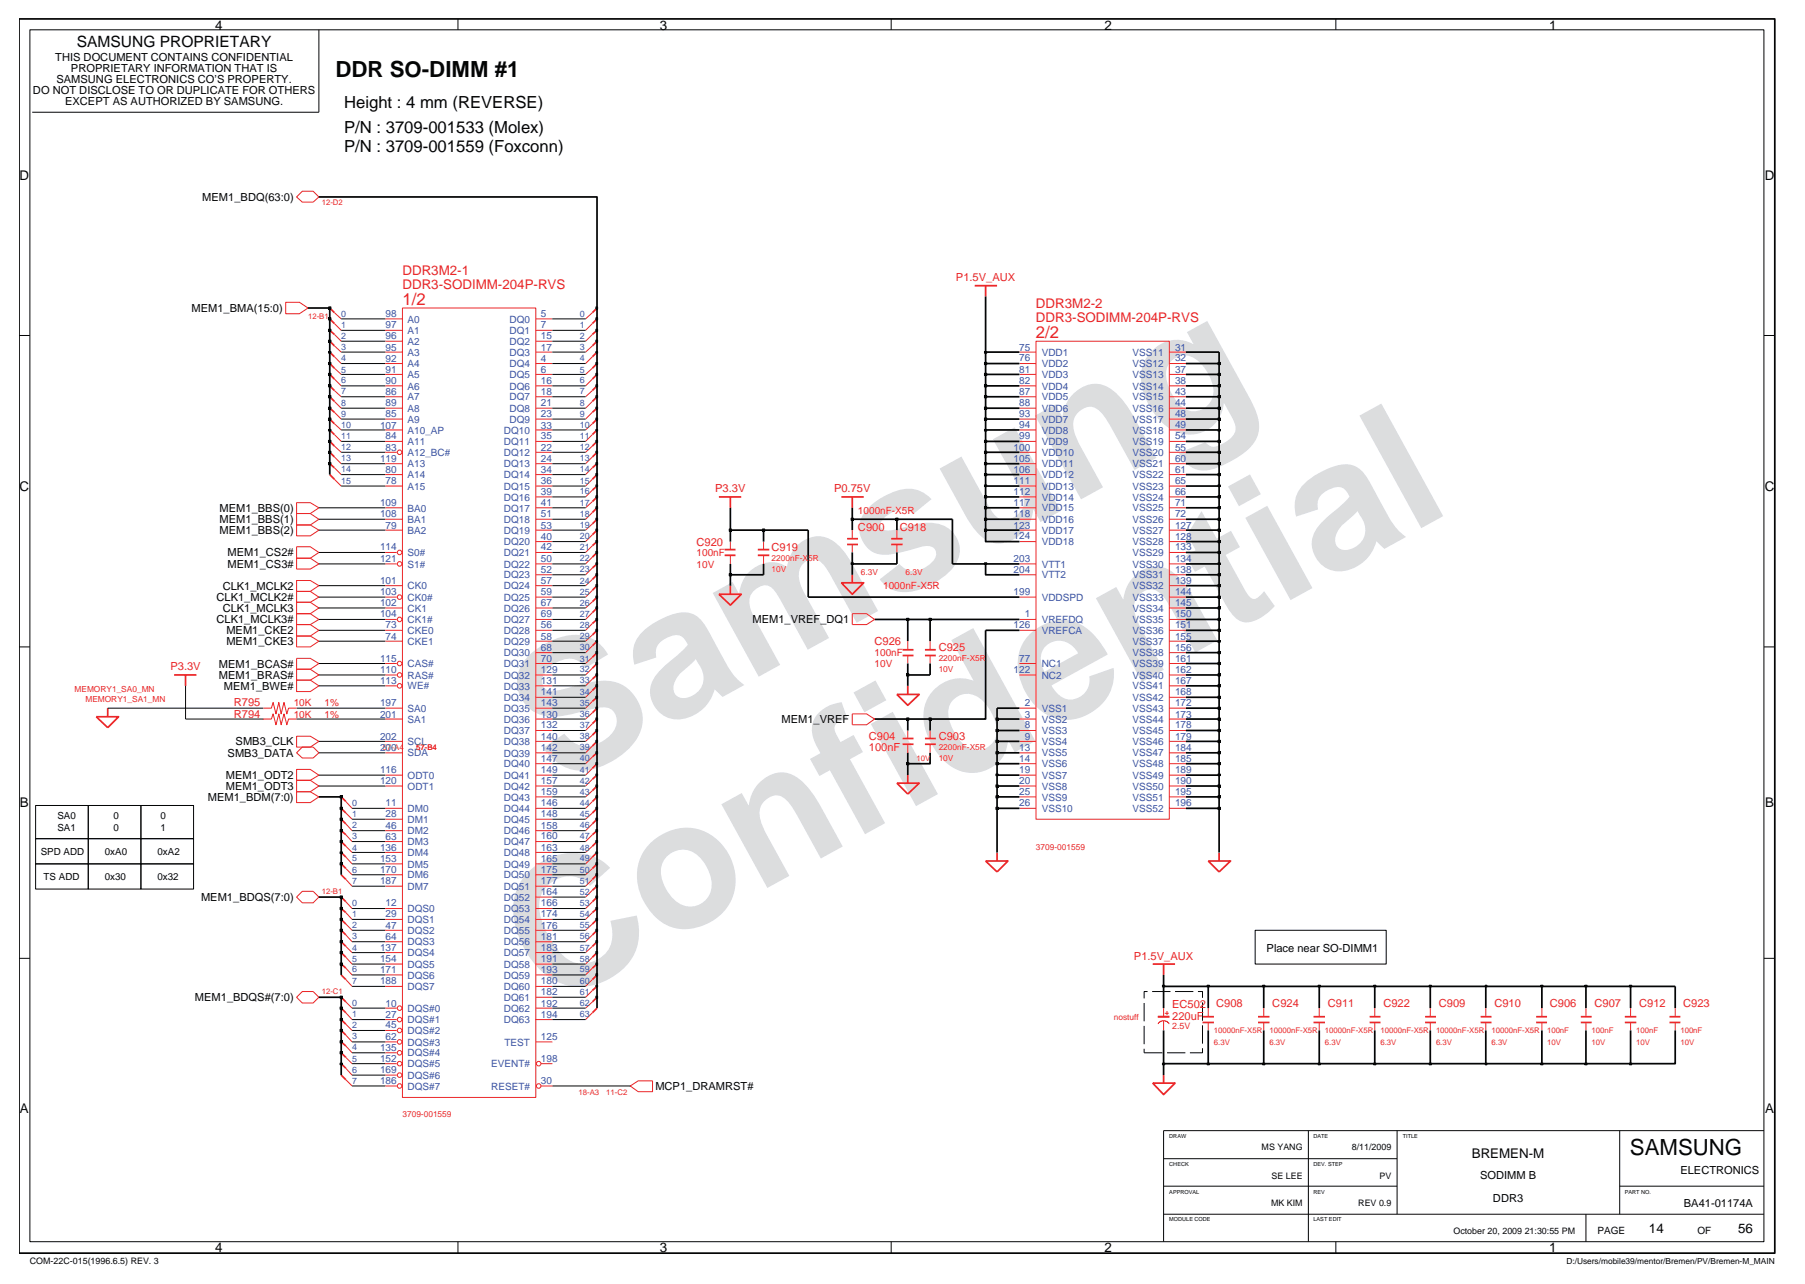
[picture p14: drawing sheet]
<svg xmlns="http://www.w3.org/2000/svg" width="267mm" height="190mm" viewBox="0 0 267 190" stroke-linecap="round" stroke-linejoin="round" font-family="sans-serif">
<defs><g id="words">
<g font-size="26.5" fill="#dcddde">
<text x="82.4" y="116.5" transform="rotate(-29 82.4 116.5)">Samsung</text>
<text x="81.1" y="149.2" transform="rotate(-29 81.1 149.2)">Confidential</text>
</g>
<g font-size="3.3" fill="#040505">
<text x="49.6" y="11.4">DDR SO-DIMM #1</text>
<text x="241.1" y="170.9">SAMSUNG</text>
</g>
<g font-size="2.5" fill="#040505">
<text x="50.9" y="15.9">Height : 4 mm (REVERSE)</text>
<text x="50.9" y="19.6">P/N : 3709-001533 (Molex)</text>
<text x="50.9" y="22.5">P/N : 3709-001559 (Foxconn)</text>
</g>
<g font-size="2.5" fill="#ec2426">
<text x="59.5" y="45.1">1/2</text>
<text x="153.3" y="50">2/2</text>
</g>
<text font-size="2.3" fill="#040505" x="11.4" y="6.9">SAMSUNG PROPRIETARY</text>
<g font-size="2" fill="#040505">
<text x="31.8" y="4.4">4</text>
<text x="97.6" y="4.4">3</text>
<text x="163.4" y="4.4">2</text>
<text x="229.2" y="4.4">1</text>
<text x="2.9" y="26.5">D</text>
<text x="261.1" y="26.5">D</text>
<text x="2.9" y="72.6">C</text>
<text x="261.1" y="72.6">C</text>
<text x="2.9" y="119.4">B</text>
<text x="261.2" y="119.4">B</text>
<text x="2.9" y="164.6">A</text>
<text x="261.2" y="164.6">A</text>
<text x="217.7" y="171.2">BREMEN-M</text>
<text x="31.8" y="185.2">4</text>
<text x="97.6" y="185.2">3</text>
<text x="163.4" y="185.2">2</text>
<text x="229.2" y="185.2">1</text>
<text x="244" y="182.3">14</text>
<text x="257.2" y="182.3">56</text>
</g>
<g font-size="2" fill="#ec2426">
<text x="59.5" y="40.6">DDR3M2-1</text>
<text x="59.5" y="42.7">DDR3-SODIMM-204P-RVS</text>
<text x="153.3" y="47.6">DDR3-SODIMM-204P-RVS</text>
<text x="153.3" y="45.6">DDR3M2-2</text>
</g>
<g font-size="1.6" fill="#040505">
<text x="8.2" y="9">THIS DOCUMENT CONTAINS CONFIDENTIAL</text>
<text x="10.5" y="10.6">PROPRIETARY INFORMATION THAT IS</text>
<text x="4.9" y="13.9">DO NOT DISCLOSE TO OR DUPLICATE FOR OTHERS</text>
<text x="8.4" y="12.3">SAMSUNG ELECTRONICS CO’S PROPERTY.</text>
<text x="9.6" y="15.6">EXCEPT AS AUTHORIZED BY SAMSUNG.</text>
<text x="29.9" y="29.7">MEM1_BDQ(63:0)</text>
<text x="28.3" y="46.2">MEM1_BMA(15:0)</text>
<text x="32.5" y="77.4">MEM1_BBS(1)</text>
<text x="32.5" y="75.7">MEM1_BBS(0)</text>
<text x="32.5" y="79">MEM1_BBS(2)</text>
<text x="33.7" y="84">MEM1_CS3#</text>
<text x="33.7" y="82.3">MEM1_CS2#</text>
<text x="32" y="88.9">CLK1_MCLK2#</text>
<text x="32.9" y="87.2">CLK1_MCLK2</text>
<text x="32" y="92.2">CLK1_MCLK3#</text>
<text x="32.9" y="90.5">CLK1_MCLK3</text>
<text x="33.5" y="95.4">MEM1_CKE3</text>
<text x="33.5" y="93.8">MEM1_CKE2</text>
<text x="111.3" y="92.2">MEM1_VREF_DQ1</text>
<text x="32.4" y="100.4">MEM1_BRAS#</text>
<text x="32.4" y="98.7">MEM1_BCAS#</text>
<text x="33.1" y="102">MEM1_BWE#</text>
<text x="115.6" y="106.9">MEM1_VREF</text>
<text x="33.7" y="111.9">SMB3_DATA</text>
<text x="34.9" y="110.2">SMB3_CLK</text>
<text x="30.8" y="118.5">MEM1_BDM(7:0)</text>
<text x="33.4" y="116.9">MEM1_ODT3</text>
<text x="33.4" y="115.2">MEM1_ODT2</text>
<text x="29.7" y="133.3">MEM1_BDQS(7:0)</text>
<text x="187.4" y="140.7">Place near SO-DIMM1</text>
<text x="28.8" y="148.1">MEM1_BDQS#(7:0)</text>
<text x="97" y="161.2">MCP1_DRAMRST#</text>
<text x="248.6" y="173.6">ELECTRONICS</text>
<text x="219" y="174.4">SODIMM B</text>
<text x="220.9" y="177.7">DDR3</text>
<text x="249.1" y="178.5">BA41-01174A</text>
</g>
<g font-size="1.6" fill="#ec2426">
<text x="141.4" y="41.6">P1.5V_AUX</text>
<text x="105.8" y="72.8">P3.3V</text>
<text x="123.4" y="72.8">P0.75V</text>
<text x="103.1" y="80.7">C920</text>
<text x="114.1" y="81.5">C919</text>
<text x="126.9" y="78.6">C900</text>
<text x="133.1" y="78.6">C918</text>
<text x="129.4" y="95.4">C926</text>
<text x="25.2" y="99.2">P3.3V</text>
<text x="138.9" y="96.3">C925</text>
<text x="34.6" y="104.5">R795</text>
<text x="34.6" y="106.2">R794</text>
<text x="128.5" y="109.5">C904</text>
<text x="128.5" y="111.1">100nF</text>
<text x="138.9" y="109.5">C903</text>
<text x="167.8" y="141.9">P1.5V_AUX</text>
<text x="173.4" y="149.1">EC502</text>
<text x="179.9" y="148.9">C908</text>
<text x="188.2" y="148.9">C924</text>
<text x="196.4" y="148.9">C911</text>
<text x="204.7" y="148.9">C922</text>
<text x="212.9" y="148.9">C909</text>
<text x="221.1" y="148.9">C910</text>
<text x="229.3" y="148.9">C906</text>
<text x="235.9" y="148.9">C907</text>
<text x="242.5" y="148.9">C912</text>
<text x="249" y="148.9">C923</text>
<text x="173.4" y="150.8">220uF</text>
</g>
<g font-size="1.5" fill="#3a53a4">
<text x="57" y="47">98</text>
<text x="60.3" y="47.7">A0</text>
<text x="75.4" y="47.7">DQ0</text>
<text x="80" y="47">5</text>
<text x="57" y="50.2">96</text>
<text x="57" y="51.9">95</text>
<text x="57" y="53.5">92</text>
<text x="57" y="48.6">97</text>
<text x="60.3" y="51">A2</text>
<text x="60.3" y="52.6">A3</text>
<text x="60.3" y="49.4">A1</text>
<text x="75.4" y="52.6">DQ3</text>
<text x="75.4" y="51">DQ2</text>
<text x="75.4" y="49.4">DQ1</text>
<text x="80" y="53.5">4</text>
<text x="80" y="51.9">17</text>
<text x="80" y="50.2">15</text>
<text x="80" y="48.6">7</text>
<text x="150.8" y="51.9">75</text>
<text x="150.8" y="53.5">76</text>
<text x="154.1" y="52.6">VDD1</text>
<text x="167.5" y="52.6">VSS11</text>
<text x="173.8" y="53.5">32</text>
<text x="173.8" y="51.9">31</text>
<text x="57" y="55.2">91</text>
<text x="57" y="56.8">90</text>
<text x="57" y="58.4">86</text>
<text x="60.3" y="54.3">A4</text>
<text x="60.3" y="55.9">A5</text>
<text x="60.3" y="57.6">A6</text>
<text x="60.3" y="59.2">A7</text>
<text x="75.4" y="59.2">DQ7</text>
<text x="75.4" y="57.6">DQ6</text>
<text x="75.4" y="55.9">DQ5</text>
<text x="75.4" y="54.3">DQ4</text>
<text x="80" y="58.4">18</text>
<text x="80" y="56.8">16</text>
<text x="80" y="55.2">6</text>
<text x="150.8" y="55.2">81</text>
<text x="150.8" y="56.8">82</text>
<text x="150.8" y="58.4">87</text>
<text x="154.1" y="54.3">VDD2</text>
<text x="154.1" y="55.9">VDD3</text>
<text x="154.1" y="57.6">VDD4</text>
<text x="154.1" y="59.2">VDD5</text>
<text x="167.5" y="55.9">VSS13</text>
<text x="167.5" y="57.6">VSS14</text>
<text x="167.5" y="54.3">VSS12</text>
<text x="167.5" y="59.2">VSS15</text>
<text x="173.8" y="55.2">37</text>
<text x="173.8" y="56.8">38</text>
<text x="173.8" y="58.4">43</text>
<text x="56.2" y="63.4">107</text>
<text x="57" y="60.1">89</text>
<text x="57" y="61.7">85</text>
<text x="57" y="65">84</text>
<text x="60.3" y="60.9">A8</text>
<text x="60.3" y="62.5">A9</text>
<text x="60.3" y="64.1">A10_AP</text>
<text x="60.3" y="65.8">A11</text>
<text x="74.6" y="64.1">DQ10</text>
<text x="74.6" y="65.8">DQ11</text>
<text x="75.4" y="60.9">DQ8</text>
<text x="75.4" y="62.5">DQ9</text>
<text x="80" y="60.1">21</text>
<text x="80" y="61.7">23</text>
<text x="80" y="63.4">33</text>
<text x="80" y="65">35</text>
<text x="150.8" y="60.1">88</text>
<text x="150.8" y="61.7">93</text>
<text x="150.8" y="63.4">94</text>
<text x="150.8" y="65">99</text>
<text x="154.1" y="60.9">VDD6</text>
<text x="154.1" y="62.5">VDD7</text>
<text x="154.1" y="64.1">VDD8</text>
<text x="154.1" y="65.8">VDD9</text>
<text x="167.5" y="60.9">VSS16</text>
<text x="167.5" y="62.5">VSS17</text>
<text x="167.5" y="64.1">VSS18</text>
<text x="167.5" y="65.8">VSS19</text>
<text x="173.8" y="60.1">44</text>
<text x="173.8" y="61.7">48</text>
<text x="173.8" y="63.4">49</text>
<text x="173.8" y="65">54</text>
<text x="56.2" y="68.3">119</text>
<text x="57" y="69.9">80</text>
<text x="57" y="71.6">78</text>
<text x="57" y="66.7">83</text>
<text x="60.3" y="70.7">A14</text>
<text x="60.3" y="67.4">A12_BC#</text>
<text x="60.3" y="69.1">A13</text>
<text x="74.6" y="67.4">DQ12</text>
<text x="74.6" y="69.1">DQ13</text>
<text x="74.6" y="70.7">DQ14</text>
<text x="80" y="66.7">22</text>
<text x="80" y="68.3">24</text>
<text x="80" y="69.9">34</text>
<text x="80" y="71.6">36</text>
<text x="150" y="66.7">100</text>
<text x="150" y="68.3">105</text>
<text x="150" y="69.9">106</text>
<text x="150" y="71.6">111</text>
<text x="154.1" y="67.4">VDD10</text>
<text x="154.1" y="69.1">VDD11</text>
<text x="154.1" y="70.7">VDD12</text>
<text x="167.5" y="69.1">VSS21</text>
<text x="167.5" y="70.7">VSS22</text>
<text x="167.5" y="67.4">VSS20</text>
<text x="173.8" y="66.7">55</text>
<text x="173.8" y="68.3">60</text>
<text x="173.8" y="69.9">61</text>
<text x="173.8" y="71.6">65</text>
<text x="56.2" y="76.5">108</text>
<text x="56.2" y="74.9">109</text>
<text x="60.3" y="77.3">BA1</text>
<text x="60.3" y="72.4">A15</text>
<text x="60.3" y="75.7">BA0</text>
<text x="74.6" y="72.4">DQ15</text>
<text x="74.6" y="74">DQ16</text>
<text x="74.6" y="75.7">DQ17</text>
<text x="74.6" y="77.3">DQ18</text>
<text x="80" y="73.2">39</text>
<text x="80" y="74.9">41</text>
<text x="80" y="76.5">51</text>
<text x="150" y="73.2">112</text>
<text x="150" y="74.9">117</text>
<text x="150" y="76.5">118</text>
<text x="154.1" y="72.4">VDD13</text>
<text x="154.1" y="74">VDD14</text>
<text x="154.1" y="75.6">VDD15</text>
<text x="154.1" y="77.3">VDD16</text>
<text x="167.5" y="75.6">VSS25</text>
<text x="167.5" y="77.3">VSS26</text>
<text x="167.5" y="72.4">VSS23</text>
<text x="167.5" y="74">VSS24</text>
<text x="173.8" y="73.2">66</text>
<text x="173.8" y="74.9">71</text>
<text x="173.8" y="76.5">72</text>
<text x="56.2" y="81.4">114</text>
<text x="56.2" y="83.1">121</text>
<text x="57" y="78.2">79</text>
<text x="60.3" y="82.2">S0#</text>
<text x="60.3" y="83.9">S1#</text>
<text x="60.3" y="79">BA2</text>
<text x="74.6" y="83.9">DQ22</text>
<text x="74.6" y="79">DQ19</text>
<text x="74.6" y="80.6">DQ20</text>
<text x="74.6" y="82.3">DQ21</text>
<text x="80" y="83.1">50</text>
<text x="80" y="78.2">53</text>
<text x="80" y="79.8">40</text>
<text x="80" y="81.4">42</text>
<text x="150" y="78.2">123</text>
<text x="150" y="79.8">124</text>
<text x="150" y="83.1">203</text>
<text x="154.1" y="83.9">VTT1</text>
<text x="154.1" y="78.9">VDD17</text>
<text x="154.1" y="80.6">VDD18</text>
<text x="167.5" y="78.9">VSS27</text>
<text x="167.5" y="80.6">VSS28</text>
<text x="167.5" y="82.2">VSS29</text>
<text x="167.5" y="83.9">VSS30</text>
<text x="173.8" y="78.2">127</text>
<text x="173.8" y="79.8">128</text>
<text x="173.8" y="81.4">133</text>
<text x="173.8" y="83.1">134</text>
<text x="56.2" y="86.4">101</text>
<text x="56.2" y="88">103</text>
<text x="56.2" y="89.6">102</text>
<text x="60.3" y="87.2">CK0</text>
<text x="60.3" y="88.9">CK0#</text>
<text x="74.6" y="85.6">DQ23</text>
<text x="74.6" y="87.2">DQ24</text>
<text x="74.6" y="88.9">DQ25</text>
<text x="80" y="84.7">52</text>
<text x="80" y="86.4">57</text>
<text x="80" y="88">59</text>
<text x="80" y="89.6">67</text>
<text x="150" y="84.7">204</text>
<text x="150" y="88">199</text>
<text x="154.1" y="85.5">VTT2</text>
<text x="154.1" y="88.9">VDDSPD</text>
<text x="167.5" y="85.6">VSS31</text>
<text x="167.5" y="87.2">VSS32</text>
<text x="167.5" y="88.9">VSS33</text>
<text x="173.8" y="89.6">145</text>
<text x="173.8" y="84.7">138</text>
<text x="173.8" y="86.4">139</text>
<text x="173.8" y="88">144</text>
<text x="56.2" y="91.3">104</text>
<text x="57" y="92.9">73</text>
<text x="57" y="94.6">74</text>
<text x="60.3" y="90.5">CK1</text>
<text x="60.3" y="92.2">CK1#</text>
<text x="60.3" y="93.8">CKE0</text>
<text x="60.3" y="95.4">CKE1</text>
<text x="74.6" y="90.5">DQ26</text>
<text x="74.6" y="92.2">DQ27</text>
<text x="74.6" y="93.8">DQ28</text>
<text x="74.6" y="95.4">DQ29</text>
<text x="80" y="91.3">69</text>
<text x="80" y="92.9">56</text>
<text x="80" y="94.6">58</text>
<text x="150" y="92.9">126</text>
<text x="151.6" y="91.3">1</text>
<text x="154.1" y="93.8">VREFCA</text>
<text x="154.1" y="92.2">VREFDQ</text>
<text x="167.5" y="90.5">VSS34</text>
<text x="167.5" y="92.2">VSS35</text>
<text x="167.5" y="93.8">VSS36</text>
<text x="167.5" y="95.4">VSS37</text>
<text x="173.8" y="91.3">150</text>
<text x="173.8" y="92.9">151</text>
<text x="173.8" y="94.6">155</text>
<text x="56.2" y="99.5">110</text>
<text x="56.2" y="97.9">115</text>
<text x="56.2" y="101.1">113</text>
<text x="60.3" y="100.4">RAS#</text>
<text x="60.3" y="98.7">CAS#</text>
<text x="60.3" y="102">WE#</text>
<text x="74.6" y="98.7">DQ31</text>
<text x="74.6" y="100.4">DQ32</text>
<text x="74.6" y="102">DQ33</text>
<text x="74.6" y="97.1">DQ30</text>
<text x="80" y="99.5">129</text>
<text x="80" y="101.1">131</text>
<text x="80" y="96.2">68</text>
<text x="80" y="97.9">70</text>
<text x="150" y="99.5">122</text>
<text x="150.8" y="97.9">77</text>
<text x="154.1" y="98.7">NC1</text>
<text x="154.1" y="100.4">NC2</text>
<text x="167.5" y="97.1">VSS38</text>
<text x="167.5" y="98.7">VSS39</text>
<text x="167.5" y="100.4">VSS40</text>
<text x="167.5" y="102">VSS41</text>
<text x="173.8" y="96.2">156</text>
<text x="173.8" y="97.9">161</text>
<text x="173.8" y="99.5">162</text>
<text x="173.8" y="101.1">167</text>
<text x="56.2" y="104.4">197</text>
<text x="56.2" y="106.1">201</text>
<text x="60.3" y="105.3">SA0</text>
<text x="60.3" y="106.9">SA1</text>
<text x="74.6" y="103.7">DQ34</text>
<text x="74.6" y="105.3">DQ35</text>
<text x="74.6" y="106.9">DQ36</text>
<text x="80" y="102.8">141</text>
<text x="80" y="104.4">143</text>
<text x="80" y="106.1">130</text>
<text x="80" y="107.7">132</text>
<text x="151.6" y="107.7">8</text>
<text x="151.6" y="106.1">3</text>
<text x="151.6" y="104.4">2</text>
<text x="154.1" y="106.9">VSS2</text>
<text x="154.1" y="105.3">VSS1</text>
<text x="167.5" y="106.9">VSS44</text>
<text x="167.5" y="103.7">VSS42</text>
<text x="167.5" y="105.3">VSS43</text>
<text x="173.8" y="106.1">173</text>
<text x="173.8" y="107.7">178</text>
<text x="173.8" y="102.8">168</text>
<text x="173.8" y="104.4">172</text>
<text x="56.2" y="109.4">202</text>
<text x="56.2" y="111">200</text>
<text x="60.3" y="110.2">SCL</text>
<text x="60.3" y="111.9">SDA</text>
<text x="74.6" y="108.6">DQ37</text>
<text x="74.6" y="110.2">DQ38</text>
<text x="74.6" y="111.9">DQ39</text>
<text x="74.6" y="113.5">DQ40</text>
<text x="80" y="109.4">140</text>
<text x="80" y="111">142</text>
<text x="80" y="112.7">147</text>
<text x="150.8" y="111">13</text>
<text x="150.8" y="112.6">14</text>
<text x="151.6" y="109.4">9</text>
<text x="154.1" y="113.5">VSS6</text>
<text x="154.1" y="111.9">VSS5</text>
<text x="154.1" y="110.2">VSS4</text>
<text x="154.1" y="108.6">VSS3</text>
<text x="167.5" y="108.6">VSS45</text>
<text x="167.5" y="110.2">VSS46</text>
<text x="167.5" y="111.9">VSS47</text>
<text x="167.5" y="113.5">VSS48</text>
<text x="173.8" y="109.4">179</text>
<text x="173.8" y="111">184</text>
<text x="173.8" y="112.6">185</text>
<text x="56.2" y="114.3">116</text>
<text x="56.2" y="115.9">120</text>
<text x="57" y="119.3">11</text>
<text x="60.3" y="115.2">ODT0</text>
<text x="60.3" y="116.8">ODT1</text>
<text x="74.6" y="115.2">DQ41</text>
<text x="74.6" y="116.8">DQ42</text>
<text x="74.6" y="118.4">DQ43</text>
<text x="80" y="114.3">149</text>
<text x="80" y="115.9">157</text>
<text x="80" y="117.6">159</text>
<text x="80" y="119.2">146</text>
<text x="150.8" y="114.3">19</text>
<text x="150.8" y="115.9">20</text>
<text x="150.8" y="117.6">25</text>
<text x="150.8" y="119.2">26</text>
<text x="154.1" y="115.2">VSS7</text>
<text x="154.1" y="116.8">VSS8</text>
<text x="154.1" y="118.4">VSS9</text>
<text x="167.5" y="115.2">VSS49</text>
<text x="167.5" y="116.8">VSS50</text>
<text x="167.5" y="118.4">VSS51</text>
<text x="173.8" y="114.3">189</text>
<text x="173.8" y="115.9">190</text>
<text x="173.8" y="117.6">195</text>
<text x="173.8" y="119.2">196</text>
<text x="56.2" y="125.9">136</text>
<text x="57" y="122.6">46</text>
<text x="57" y="124.2">63</text>
<text x="57" y="120.9">28</text>
<text x="60.3" y="121.7">DM1</text>
<text x="60.3" y="123.4">DM2</text>
<text x="60.3" y="125">DM3</text>
<text x="60.3" y="120.1">DM0</text>
<text x="74.6" y="120.1">DQ44</text>
<text x="74.6" y="121.7">DQ45</text>
<text x="74.6" y="123.4">DQ46</text>
<text x="74.6" y="125">DQ47</text>
<text x="80" y="120.9">148</text>
<text x="80" y="122.6">158</text>
<text x="80" y="124.2">160</text>
<text x="80" y="125.9">163</text>
<text x="154.1" y="120.1">VSS10</text>
<text x="167.5" y="120.1">VSS52</text>
<text x="56.2" y="127.5">153</text>
<text x="56.2" y="129.2">170</text>
<text x="56.2" y="130.8">187</text>
<text x="60.3" y="126.6">DM4</text>
<text x="60.3" y="128.3">DM5</text>
<text x="60.3" y="129.9">DM6</text>
<text x="60.3" y="131.6">DM7</text>
<text x="74.6" y="131.6">DQ51</text>
<text x="74.6" y="126.6">DQ48</text>
<text x="74.6" y="128.3">DQ49</text>
<text x="74.6" y="129.9">DQ50</text>
<text x="80" y="130.8">177</text>
<text x="80" y="127.5">165</text>
<text x="80" y="129.2">175</text>
<text x="57" y="134.1">12</text>
<text x="57" y="135.7">29</text>
<text x="57" y="137.4">47</text>
<text x="60.3" y="134.9">DQS0</text>
<text x="60.3" y="136.5">DQS1</text>
<text x="74.6" y="133.2">DQ52</text>
<text x="74.6" y="134.9">DQ53</text>
<text x="74.6" y="136.5">DQ54</text>
<text x="80" y="132.4">164</text>
<text x="80" y="134.1">166</text>
<text x="80" y="135.7">174</text>
<text x="80" y="137.4">176</text>
<text x="56.2" y="140.7">137</text>
<text x="56.2" y="142.3">154</text>
<text x="56.2" y="143.9">171</text>
<text x="57" y="139">64</text>
<text x="60.3" y="138.1">DQS2</text>
<text x="60.3" y="139.8">DQS3</text>
<text x="60.3" y="141.4">DQS4</text>
<text x="60.3" y="143.1">DQS5</text>
<text x="74.6" y="138.1">DQ55</text>
<text x="74.6" y="139.8">DQ56</text>
<text x="74.6" y="141.4">DQ57</text>
<text x="74.6" y="143.1">DQ58</text>
<text x="80" y="139">181</text>
<text x="80" y="140.7">183</text>
<text x="80" y="142.3">191</text>
<text x="80" y="143.9">193</text>
<text x="56.2" y="145.6">188</text>
<text x="57" y="148.9">10</text>
<text x="60.3" y="146.4">DQS7</text>
<text x="60.3" y="144.7">DQS6</text>
<text x="60.3" y="149.6">DQS#0</text>
<text x="74.6" y="146.4">DQ60</text>
<text x="74.6" y="148">DQ61</text>
<text x="74.6" y="149.6">DQ62</text>
<text x="74.6" y="144.7">DQ59</text>
<text x="80" y="147.2">182</text>
<text x="80" y="148.9">192</text>
<text x="80" y="145.6">180</text>
<text x="56.2" y="155.4">135</text>
<text x="57" y="150.5">27</text>
<text x="57" y="152.1">45</text>
<text x="57" y="153.8">62</text>
<text x="60.3" y="151.3">DQS#1</text>
<text x="60.3" y="152.9">DQS#2</text>
<text x="60.3" y="154.6">DQS#3</text>
<text x="74.6" y="151.3">DQ63</text>
<text x="74.6" y="154.6">TEST</text>
<text x="80" y="153.8">125</text>
<text x="80" y="150.5">194</text>
<text x="56.2" y="157.1">152</text>
<text x="56.2" y="158.7">169</text>
<text x="56.2" y="160.4">186</text>
<text x="60.3" y="156.2">DQS#4</text>
<text x="60.3" y="157.9">DQS#5</text>
<text x="60.3" y="159.5">DQS#6</text>
<text x="60.3" y="161.2">DQS#7</text>
<text x="72.7" y="157.9">EVENT#</text>
<text x="72.7" y="161.2">RESET#</text>
<text x="80" y="157.1">198</text>
<text x="80" y="160.4">30</text>
</g>
<g font-size="1.5" fill="#ec2426">
<text x="126.9" y="76.1">1000nF-X5R</text>
<text x="103.1" y="83.9">10V</text>
<text x="103.1" y="82.2">100nF</text>
<text x="130.7" y="87.2">1000nF-X5R</text>
<text x="129.4" y="98.7">10V</text>
<text x="129.4" y="97.1">100nF</text>
<text x="43.5" y="106.1">10K</text>
<text x="43.5" y="104.4">10K</text>
<text x="48" y="104.4">1%</text>
<text x="48" y="106.1">1%</text>
</g>
<g font-size="1.5" fill="#040505">
<text x="236.3" y="182.6">PAGE</text>
<text x="251.1" y="182.6">OF</text>
</g>
<g font-size="1.4" fill="#040505">
<text x="8.5" y="121.2">SA0</text>
<text x="8.5" y="122.9">SA1</text>
<text x="16.8" y="121.2">0</text>
<text x="16.8" y="122.9">0</text>
<text x="23.7" y="121.2">0</text>
<text x="23.7" y="122.9">1</text>
<text x="6" y="126.5">SPD ADD</text>
<text x="6.5" y="130.2">TS ADD</text>
<text x="15.5" y="130.2">0x30</text>
<text x="15.5" y="126.5">0xA0</text>
<text x="23.3" y="126.5">0xA2</text>
<text x="23.3" y="130.2">0x32</text>
</g>
<g font-size="1.3" fill="#3a53a4">
<text x="50.5" y="46.9">0</text>
<text x="85.8" y="46.9">0</text>
<text x="50.5" y="48.5">1</text>
<text x="50.5" y="51.8">3</text>
<text x="50.5" y="50.1">2</text>
<text x="50.5" y="53.4">4</text>
<text x="85.8" y="50.1">2</text>
<text x="85.8" y="48.5">1</text>
<text x="85.8" y="51.8">3</text>
<text x="85.8" y="53.4">4</text>
<text x="50.5" y="56.7">6</text>
<text x="50.5" y="55.1">5</text>
<text x="50.5" y="58.3">7</text>
<text x="85.8" y="55.1">5</text>
<text x="85.8" y="58.3">7</text>
<text x="85.8" y="56.7">6</text>
<text x="50.5" y="64.9">11</text>
<text x="50.5" y="63.3">10</text>
<text x="50.5" y="61.6">9</text>
<text x="50.5" y="60">8</text>
<text x="85.8" y="61.6">9</text>
<text x="85.8" y="60">8</text>
<text x="85.8" y="63.3">10</text>
<text x="85.8" y="64.9">11</text>
<text x="50.5" y="68.2">13</text>
<text x="50.5" y="66.6">12</text>
<text x="50.5" y="71.5">15</text>
<text x="50.5" y="69.8">14</text>
<text x="85.8" y="66.6">12</text>
<text x="85.8" y="71.5">15</text>
<text x="85.8" y="69.8">14</text>
<text x="85.8" y="68.2">13</text>
<text x="85.8" y="74.8">17</text>
<text x="85.8" y="73.1">16</text>
<text x="85.8" y="76.4">18</text>
<text x="85.8" y="83">22</text>
<text x="85.8" y="81.3">21</text>
<text x="85.8" y="79.7">20</text>
<text x="85.8" y="78.1">19</text>
<text x="85.8" y="89.6">26</text>
<text x="85.8" y="87.9">25</text>
<text x="85.8" y="86.3">24</text>
<text x="85.8" y="84.6">23</text>
<text x="85.8" y="91.2">27</text>
<text x="85.8" y="94.5">29</text>
<text x="85.8" y="92.9">28</text>
<text x="85.8" y="97.9">31</text>
<text x="85.8" y="96.2">30</text>
<text x="85.8" y="101.1">33</text>
<text x="85.8" y="99.5">32</text>
<text x="85.8" y="102.8">34</text>
<text x="85.8" y="107.7">37</text>
<text x="85.8" y="104.4">35</text>
<text x="85.8" y="106.1">36</text>
<text x="85.8" y="112.6">40</text>
<text x="85.8" y="111">39</text>
<text x="85.8" y="109.4">38</text>
<text x="52.1" y="119.2">0</text>
<text x="85.8" y="115.9">42</text>
<text x="85.8" y="114.3">41</text>
<text x="85.8" y="117.6">43</text>
<text x="85.8" y="119.2">44</text>
<text x="52.1" y="122.5">2</text>
<text x="52.1" y="120.8">1</text>
<text x="52.1" y="125.8">4</text>
<text x="52.1" y="124.1">3</text>
<text x="85.8" y="125.8">48</text>
<text x="85.8" y="124.1">47</text>
<text x="85.8" y="122.5">46</text>
<text x="85.8" y="120.8">45</text>
<text x="52.1" y="129.1">6</text>
<text x="52.1" y="127.4">5</text>
<text x="52.1" y="130.7">7</text>
<text x="85.8" y="129.1">50</text>
<text x="85.8" y="127.4">49</text>
<text x="85.8" y="130.7">51</text>
<text x="52.1" y="134">0</text>
<text x="52.1" y="135.6">1</text>
<text x="52.1" y="137.3">2</text>
<text x="85.8" y="137.3">55</text>
<text x="85.8" y="135.6">54</text>
<text x="85.8" y="134">53</text>
<text x="85.8" y="132.3">52</text>
<text x="52.1" y="143.8">6</text>
<text x="52.1" y="142.2">5</text>
<text x="52.1" y="140.6">4</text>
<text x="52.1" y="138.9">3</text>
<text x="85.8" y="143.8">59</text>
<text x="85.8" y="142.2">58</text>
<text x="85.8" y="138.9">56</text>
<text x="85.8" y="140.6">57</text>
<text x="52.1" y="148.8">0</text>
<text x="52.1" y="145.5">7</text>
<text x="85.8" y="148.8">62</text>
<text x="85.8" y="145.5">60</text>
<text x="85.8" y="147.1">61</text>
<text x="52.1" y="153.7">3</text>
<text x="52.1" y="150.4">1</text>
<text x="52.1" y="155.3">4</text>
<text x="52.1" y="152">2</text>
<text x="85.8" y="150.4">63</text>
<text x="52.1" y="157">5</text>
<text x="52.1" y="160.3">7</text>
<text x="52.1" y="158.6">6</text>
</g>
<text font-size="1.3" fill="#ec2426" x="173.4" y="152.2">2.5V</text>
<g font-size="1.3" fill="#040505">
<text x="186.7" y="170.2">MS YANG</text>
<text x="200" y="170.2">8/11/2009</text>
<text x="188" y="178.4">MK KIM</text>
<text x="188.1" y="174.3">SE LEE</text>
<text x="200.9" y="178.4">REV 0.9</text>
<text x="204.1" y="174.3">PV</text>
<text x="215" y="182.5">October 20, 2009 21:30:55 PM</text>
<text x="4.4" y="186.9">COM-22C-015(1996.6.5) REV. 3</text>
</g>
<g font-size="1.2" fill="#ec2426">
<text x="47.6" y="30.3">12-D2</text>
<text x="45.6" y="47.2">12-B1</text>
<text x="114.1" y="83">2200nF-X5R</text>
<text x="114.1" y="84.6">10V</text>
<text x="127.4" y="85">6.3V</text>
<text x="134" y="85">6.3V</text>
<text x="138.9" y="97.8">2200nF-X5R</text>
<text x="138.9" y="99.4">10V</text>
<text x="11" y="102.3">MEMORY1_SA0_MN</text>
<text x="12.6" y="103.9">MEMORY1_SA1_MN</text>
<text x="56.7" y="110.9">57-A4</text>
<text x="61.6" y="110.9">57-B4</text>
<text x="135.6" y="112.5">10V</text>
<text x="138.9" y="112.5">10V</text>
<text x="138.9" y="110.9">2200nF-X5R</text>
<text x="153.3" y="125.7">3709-001559</text>
<text x="47.6" y="132.3">12-B1</text>
<text x="47.6" y="147.1">12-C1</text>
<text x="164.8" y="150.8">nostuff</text>
<text x="179.6" y="154.5">6.3V</text>
<text x="179.6" y="152.8">10000nF-X5R</text>
<text x="187.8" y="154.5">6.3V</text>
<text x="187.8" y="152.8">10000nF-X5R</text>
<text x="196" y="154.5">6.3V</text>
<text x="196" y="152.8">10000nF-X5R</text>
<text x="204.2" y="154.5">6.3V</text>
<text x="204.2" y="152.8">10000nF-X5R</text>
<text x="212.4" y="154.5">6.3V</text>
<text x="212.4" y="152.8">10000nF-X5R</text>
<text x="220.7" y="154.5">6.3V</text>
<text x="220.7" y="152.8">10000nF-X5R</text>
<text x="228.9" y="154.5">10V</text>
<text x="228.9" y="152.8">100nF</text>
<text x="235.5" y="154.5">10V</text>
<text x="235.5" y="152.8">100nF</text>
<text x="242.1" y="154.5">10V</text>
<text x="242.1" y="152.8">100nF</text>
<text x="248.6" y="154.5">10V</text>
<text x="248.6" y="152.8">100nF</text>
<text x="85.6" y="161.9">18-A3</text>
<text x="89.7" y="161.9">11-C2</text>
<text x="59.5" y="165.2">3709-001559</text>
</g>
<text font-size="1.2" fill="#040505" x="231.7" y="186.9">D:/Users/mobile39/mentor/Bremen/PV/Bremen-M_MAIN</text>
<g font-size=".8" fill="#040505">
<text x="173" y="168.4">DRAW</text>
<text x="173" y="172.4">CHECK</text>
<text x="194.3" y="168.4">DATE</text>
<text x="194.3" y="172.4">DEV. STEP</text>
<text x="207.5" y="168.4">TITLE</text>
<text x="173" y="176.6">APPROVAL</text>
<text x="194.3" y="176.6">REV</text>
<text x="240.4" y="176.6">PART NO.</text>
<text x="173" y="180.6">MODULE CODE</text>
<text x="194.3" y="180.6">LAST EDIT</text>
</g>
</g></defs>
<g fill="none" stroke="#ec2426" stroke-width=".15">
<path d="M43.9 29.1l.8-.8h1.6l.9 .8-.9 .8h-1.6zM42.3 44.7h2l1.3 .9-1.3 .8h-2zM49.5 47.8l1 1.1M49.5 46.2l1 1M49.5 56.1l1 1M49.5 54.4l1 1M49.5 52.8l1 1M49.5 51.1l1 1M49.5 49.5l1 1M49.5 59.4l1 1M49.5 57.7l1 1M57 53.8h2.5"/>
<path d="M57 57.1h2.5M57 47.2h2.5M57 50.5h2.5M57 52.1h2.5M57 55.4h2.5M57 58.7h2.5M57 48.9h2.5M59.5 45.6h19.8v116.7h-19.8zM79.3 53.8h2.4M79.3 57.1h2.4M79.3 47.2h2.4M79.3 50.5h2.4"/>
<path d="M79.3 52.1h2.4M79.3 55.4h2.4M79.3 58.7h2.4M79.3 48.9h2.4M87.6 59.4l-1 1M87.6 49.5l-1 1M87.6 47.8l-1 1.1M87.6 51.1l-1 1M87.6 46.2l-1 1M87.6 57.7l-1 1M87.6 56.1l-1 1M87.6 54.4l-1 1"/>
<path d="M87.6 52.8l-1 1M150.8 52.1h2.5M150.8 55.4h2.5M150.8 58.7h2.5M150.8 53.8h2.5M150.8 57.1h2.5M153.3 50.5h19.7v70.7h-19.7zM173 52.1h2.4M173 55.4h2.4M173 58.7h2.4M173 53.8h2.4M173 57.1h2.4"/>
<path d="M43.9 77.6h2l1.3 .8-1.3 .9h-2zM43.9 76h2l1.3 .8-1.3 .8h-2zM43.9 74.3h2l1.3 .8-1.3 .9h-2zM49.5 67.6l1 1M49.5 66l1 .9M49.5 64.3l1 1M49.5 62.7l1 .9M49.5 61l1 1M49.5 70.9l1 1M49.5 69.2l1 1M57 66.9h1.7M57 60.4h2.5"/>
<path d="M57 63.6h2.5M57 68.6h2.5M57 71.9h2.5M57 75.1h2.5M57 62h2.5M57 65.3h2.5M57 70.2h2.5M57 76.8h2.5M57 78.4h2.5M79.3 60.4h2.4M79.3 63.6h2.4M79.3 66.9h2.4"/>
<path d="M79.3 70.2h2.4M79.3 73.5h2.4M79.3 76.8h2.4M79.3 62h2.4M79.3 65.3h2.4M79.3 68.6h2.4M79.3 71.9h2.4M79.3 75.1h2.4M79.3 78.4h2.4M87.6 61l-1 1M87.6 62.7l-1 .9M87.6 70.9l-1 1"/>
<path d="M87.6 69.2l-1 1M87.6 67.6l-1 1M87.6 66l-1 .9M87.6 74.2l-1 .9M87.6 72.5l-1 1M87.6 79.1l-1 1M87.6 77.5l-1 .9M87.6 75.8l-1 1M87.6 64.3l-1 1M126.1 78.4v1.3M132.7 78.4v1.3M150.8 62h2.5"/>
<path d="M150.8 65.3h2.5M150.8 68.6h2.5M150.8 71.9h2.5M150.8 73.5h2.5M150.8 76.8h2.5M150.8 60.4h2.5M150.8 63.6h2.5M150.8 66.9h2.5M150.8 70.2h2.5M150.8 75.1h2.5M150.8 78.4h2.5M173 62h2.4"/>
<path d="M173 65.3h2.4M173 68.6h2.4M173 71.9h2.4M173 75.1h2.4M173 78.4h2.4M173 60.4h2.4M173 63.6h2.4M173 66.9h2.4M173 70.2h2.4M173 73.5h2.4M173 76.8h2.4M43.9 92.4h2l1.3 .8-1.3 .9h-2h2l1.3 .7-1.3 .9h-2z"/>
<path d="M43.9 97.4h2l1.3 .7-1.3 .9h-2zM43.9 85.9h2l1.3 .7-1.3 .9h-2zM43.9 99h2l1.3 .8-1.3 .8h-2zM43.9 80.9h2l1.3 .8-1.3 .9h-2zM43.9 82.6h2l1.3 .8-1.3 .8h-2zM43.9 90.8h2l1.3 .8-1.3 .8h-2zM43.9 87.5v1.6h2l1.3 .8-1.3 .9h-2v-1.7h2l1.3-.8-1.3-.8zM57 83.4h1.7M57 98.1h1.7M57 81.7h1.7M57 99.8h1.7M57 93.2h2.5"/>
<path d="M57 86.6h2.5M57 89.9h2.5M57 88.3h1.7M57 91.6h1.7M57 94.8h2.5M79.3 83.4h2.4M79.3 93.2h2.4M79.3 80.1h2.4M79.3 86.6h2.4M79.3 89.9h2.4M79.3 96.5h2.4M79.3 99.8h2.4"/>
<path d="M79.3 85h2.4M79.3 88.3h2.4M79.3 91.6h2.4M79.3 98.1h2.4M79.3 81.7h2.4M79.3 94.8h2.4M87.6 90.6l-1 1M87.6 89l-1 .9M87.6 97.2l-1 .9M87.6 95.5l-1 1M87.6 93.9l-1 .9M87.6 92.2l-1 1"/>
<path d="M87.6 98.8l-1 1M87.6 84l-1 1M87.6 82.4l-1 1M87.6 80.7l-1 1M87.6 87.3l-1 1M87.6 85.7l-1 .9M108.1 80.1v1.2M108.1 82.1v1.3M113 80.1v1.2M113 82.1v1.3M126.1 90.8h2.1l1.2 .8-1.2 .8h-2.1zM126.1 80.5v1.2"/>
<path d="M132.7 80.5v1.2M134.3 94.8v1.3M134.3 96.9v1.2M137.6 94.8v1.3M137.6 96.9v1.2M150.8 85h2.5M150.8 91.6h2.5M150.8 98.1h2.5M150.8 80.1h2.5M150.8 83.4h2.5M150.8 88.3h2.5M150.8 93.2h2.5"/>
<path d="M150.8 99.8h2.5M173 85h2.4M173 88.3h2.4M173 91.6h2.4M173 98.1h2.4M173 81.7h2.4M173 94.8h2.4M173 83.4h2.4M173 93.2h2.4M173 80.1h2.4M173 86.6h2.4M173 89.9h2.4"/>
<path d="M173 96.5h2.4M173 99.8h2.4M39 104.7h1.2l.2-.8 .4 1.7 .5-1.7 .3 1.7 .4-1.7 .4 1.7 .3-.9h1.2M43.9 111.3l.8-.8h1.6l.9 .8-.9 .8h-1.6zM43.9 113.8h2l1.3 .8-1.3 .8h-2zM43.9 117.1h2l1.3 .8-1.3 .8h-2zM43.9 115.4h2l1.3 .9-1.3 .8h-2zM43.9 100.6h2l1.3 .8-1.3 .9h-2zM43.9 108.9h2l1.3 .7-1.3 .9h-2zM43.9 106.3h-1.2l-.3 .9-.4-1.6-.4 1.6-.3-1.6-.5 1.6-.4-1.6-.2 .7h-1.2v.1M51.2 118.5l.9 1.1M57 101.4h1.7"/>
<path d="M57 104.7h2.5M57 109.6h2.5M57 114.6h2.5M57 119.6h2.5M57 106.3h2.5M57 111.3h2.5M57 116.3h2.5M79.3 106.3h2.4M79.3 109.6h2.4M79.3 113h2.4M79.3 116.3h2.4M79.3 119.6h2.4"/>
<path d="M79.3 103.1h2.4M79.3 104.7h2.4M79.3 108h2.4M79.3 111.3h2.4M79.3 114.6h2.4M79.3 117.9h2.4M79.3 101.4h2.4M87.6 115.2l-1 1.1M87.6 113.6l-1 1M87.6 102.1l-1 1M87.6 100.4l-1 1M87.6 116.9l-1 1"/>
<path d="M87.6 103.7l-1 1M87.6 111.9l-1 1.1M87.6 110.3l-1 1M87.6 107l-1 1M87.6 108.7l-1 .9M87.6 105.4l-1 .9M87.6 118.5l-1 1.1M126.1 105.6h2.1l1.2 .7-1.2 .9h-2.1zM134.3 108v1.2M134.3 110.1v1.2M137.6 108v1.2M137.6 110.1v1.2"/>
<path d="M150.8 106.3h2.5M150.8 109.6h2.5M150.8 113h2.5M150.8 116.3h2.5M150.8 119.6h2.5M150.8 104.7h2.5M150.8 108h2.5M150.8 111.3h2.5M150.8 114.6h2.5M150.8 117.9h2.5M173 104.7h2.4M173 108h2.4"/>
<path d="M173 111.3h2.4M173 114.6h2.4M173 117.9h2.4M173 101.4h2.4M173 106.3h2.4M173 109.6h2.4M173 113h2.4M173 116.3h2.4M173 119.6h2.4M173 103.1h2.4M43.9 132.7l.8-.9h1.6l.9 .9-.9 .8h-1.6zM51.2 121.8l.9 1.1"/>
<path d="M51.2 120.2l.9 1M51.2 128.4l.9 1M51.2 126.8l.9 1M51.2 125.1l.9 1M51.2 133.4l.9 1M51.2 123.4l.9 1.1M51.2 140l.9 .9M51.2 138.3l.9 1M51.2 130.1l.9 1M51.2 136.7l.9 .9M51.2 135l.9 1M57 122.9h2.5"/>
<path d="M57 126.1h2.5M57 129.4h2.5M57 134.4h2.5M57 137.6h2.5M57 121.2h2.5M57 124.5h2.5M57 127.8h2.5M57 131.1h2.5M57 136h2.5M57 139.3h2.5M79.3 122.9h2.4M79.3 126.1h2.4"/>
<path d="M79.3 129.4h2.4M79.3 136h2.4M79.3 139.3h2.4M79.3 132.7h2.4M79.3 121.2h2.4M79.3 124.5h2.4M79.3 127.8h2.4M79.3 131.1h2.4M79.3 134.4h2.4M79.3 137.6h2.4M87.6 125.1l-1 1M87.6 123.4l-1 1.1"/>
<path d="M87.6 121.8l-1 1.1M87.6 120.2l-1 1M87.6 128.4l-1 1M87.6 126.8l-1 1M87.6 140l-1 .9M87.6 131.7l-1 1M87.6 130.1l-1 1M87.6 138.3l-1 1M87.6 136.7l-1 .9M87.6 135l-1 1M87.6 133.4l-1 1M43.9 147.5l.8-.9h1.6l.9 .9-.9 .8h-1.6z"/>
<path d="M51.2 149.8l.9 1M51.2 148.2l.9 .9M51.2 151.5l.9 .9M51.2 153.1l.9 1M51.2 159.7l.9 .9M51.2 158l.9 1M51.2 156.4l.9 .9M51.2 154.7l.9 1M51.2 144.9l.9 1M51.2 143.2l.9 1M51.2 141.6l.9 1M57 149.1h1.7"/>
<path d="M57 150.8h1.7M57 152.4h1.7M57 154.1h1.7M57 155.7h1.7M57 157.3h1.7M57 159h1.7M57 140.9h2.5M57 144.2h2.5M57 142.6h2.5M57 145.9h2.5M79.3 142.6h2.4M79.3 145.9h2.4"/>
<path d="M79.3 149.1h2.4M79.3 154.1h2.4M79.3 140.9h2.4M79.3 144.2h2.4M79.3 150.8h2.4M79.3 147.5h2.4M80 157.3h1.7M87.6 143.2l-1 1M87.6 141.6l-1 1M87.6 149.8l-1 1M87.6 148.2l-1 .9M87.6 146.5l-1 1"/>
<path d="M87.6 144.9l-1 1M171.3 151.4l.3-.3h.3v-.1l.8 .1 .3 .3M172.1 149.1v1.3M172.1 151v1.4M172.3 149.9h.6M172.7 149.5v.6M178.8 149.1v1.3M178.8 151.2v1.2M187 149.1v1.3M187 151.2v1.2M195.2 149.1v1.3M195.2 151.2v1.2"/>
<path d="M203.4 149.1v1.3M203.4 151.2v1.2M211.6 149.1v1.3M211.6 151.2v1.2M219.8 149.1v1.3M219.8 151.2v1.2M228.1 149.1v1.3M228.1 151.2v1.2M234.6 149.1v1.3M234.6 151.2v1.2M241.2 149.1v1.3M241.2 151.2v1.2"/>
<path d="M247.8 149.1v1.3M247.8 151.2v1.2M57 160.6h1.7M80 160.6h1.7M93.2 160.6l1.2-.7h2.1v1.6h-2.1z"/>
<circle cx="59.1" cy="66.9" r=".34"/>
<circle cx="59.1" cy="91.6" r=".34"/>
<circle cx="59.1" cy="98.1" r=".34"/>
<circle cx="59.1" cy="88.3" r=".34"/>
<circle cx="59.1" cy="83.4" r=".34"/>
<circle cx="59.1" cy="81.7" r=".34"/>
<circle cx="59.1" cy="99.8" r=".34"/>
<circle cx="59.1" cy="101.4" r=".34"/>
<circle cx="59.1" cy="155.7" r=".34"/>
<circle cx="59.1" cy="150.8" r=".34"/>
<circle cx="59.1" cy="152.4" r=".34"/>
<circle cx="59.1" cy="159" r=".34"/>
<circle cx="59.1" cy="149.1" r=".34"/>
<circle cx="59.1" cy="154.1" r=".34"/>
<circle cx="59.1" cy="157.3" r=".34"/>
<circle cx="79.7" cy="157.3" r=".34"/>
<circle cx="59.1" cy="160.6" r=".34"/>
<circle cx="79.7" cy="160.6" r=".34"/>
</g>
<g fill="none" stroke="#ec2426" stroke-width=".25">
<path d="M48.8 47.2l.7 .6M48.8 45.6l.7 .6M48.8 55.4l.7 .7M48.8 53.8l.7 .6M48.8 52.1l.7 .7M48.8 50.5l.7 .6M48.8 48.9l.7 .6M48.8 58.7l.7 .7M48.8 57.1l.7 .6M88.3 48.9l-.7 .6M88.3 57.1l-.7 .6M88.3 58.7l-.7 .7"/>
<path d="M88.3 47.2l-.7 .6M88.3 50.5l-.7 .6M88.3 45.6l-.7 .6M88.3 55.4l-.7 .7M88.3 53.8l-.7 .6M88.3 52.1l-.7 .7M144.2 42.3h3.3M145.8 42.3v1.6M48.8 65.3l.7 .7M48.8 63.6l.7 .7M48.8 62l.7 .7M48.8 60.4l.7 .6"/>
<path d="M48.8 70.2l.7 .7M48.8 68.6l.7 .6M48.8 66.9l.7 .7M88.3 70.2l-.7 .7M88.3 76.8l-.7 .7M88.3 63.6l-.7 .7M88.3 60.4l-.7 .6M88.3 62l-.7 .7M88.3 68.6l-.7 .6M88.3 66.9l-.7 .7M88.3 65.3l-.7 .7M88.3 73.5l-.7 .7"/>
<path d="M88.3 71.9l-.7 .6M88.3 78.4l-.7 .7M88.3 75.1l-.7 .7M106.4 73.5h3.3M108.1 73.5v1.6M124.5 73.5h3.3M125.3 79.7h1.6M126.1 73.5v1.6M131.8 79.7h1.7M25.8 99.8h3.3M27.5 99.8v1.6M88.3 96.5l-.7 .7"/>
<path d="M88.3 99.8l-.7 .6M88.3 89.9l-.7 .7M88.3 88.3l-.7 .7M88.3 94.8l-.7 .7M88.3 93.2l-.7 .7M88.3 91.6l-.7 .6M88.3 98.1l-.7 .7M88.3 83.4l-.7 .6M88.3 81.7l-.7 .7M88.3 80.1l-.7 .6M88.3 86.6l-.7 .7M88.3 85l-.7 .7"/>
<path d="M106.4 87.9h3.3l-1.6 1.6zM107.2 81.3h1.6M107.2 82.1h1.6M108.1 86.6v1.3M112.1 82.1h1.7M112.1 81.3h1.7M124.5 86.2h3.3l-1.7 1.7zM125.3 80.5h1.6M126.1 85v1.2M131.8 80.5h1.7M133.5 96.9h1.6M133.5 96.1h1.6"/>
<path d="M136.8 96.9h1.6M136.8 96.1h1.6M14.2 106h3.3l-1.6 1.6zM15.9 104.7v1.3M50.5 119.6l.7 .6M50.5 117.9l.7 .6M88.3 101.4l-.7 .7M88.3 103.1l-.7 .6M88.3 111.3l-.7 .6M88.3 117.9l-.7 .6M88.3 114.6l-.7 .6M88.3 113l-.7 .6"/>
<path d="M88.3 116.3l-.7 .6M88.3 119.6l-.7 .6M88.3 109.6l-.7 .7M88.3 106.3l-.7 .7M88.3 108l-.7 .7M88.3 104.7l-.7 .7M132.7 115.8h3.3l-1.7 1.6zM132.7 102.7h3.3l-1.7 1.6zM133.5 110.1h1.6M133.5 109.2h1.6M134.3 101.4v1.3M134.3 114.6v1.2"/>
<path d="M136.8 110.1h1.6M136.8 109.2h1.6M50.5 121.2l.7 .6M50.5 122.9l.7 .5M50.5 129.4l.7 .7M50.5 127.8l.7 .6M50.5 126.1l.7 .7M50.5 124.5l.7 .6M50.5 132.7l.7 .7M50.5 139.3l.7 .7M50.5 137.6l.7 .7M50.5 136l.7 .7"/>
<path d="M50.5 134.4l.7 .6M88.3 124.5l-.7 .6M88.3 137.6l-.7 .7M88.3 122.9l-.7 .5M88.3 121.2l-.7 .6M88.3 127.8l-.7 .6M88.3 126.1l-.7 .7M88.3 139.3l-.7 .7M88.3 131.1l-.7 .6M88.3 129.4l-.7 .7M88.3 136l-.7 .7M88.3 134.4l-.7 .6"/>
<path d="M88.3 132.7l-.7 .7M145.8 127.3h3.3l-1.6 1.7zM147.5 126.1v1.2M178.8 127.3h3.3l-1.7 1.7zM180.4 126.1v1.2M50.5 149.1l.7 .7M50.5 152.4l.7 .7M50.5 150.8l.7 .7M50.5 159l.7 .7M50.5 144.2l.7 .7M50.5 147.5l.7 .7M50.5 157.3l.7 .7"/>
<path d="M50.5 155.7l.7 .7M50.5 154.1l.7 .6M50.5 142.6l.7 .6M50.5 140.9l.7 .7M88.3 144.2l-.7 .7M88.3 142.6l-.7 .6M88.3 140.9l-.7 .7M88.3 149.1l-.7 .7M88.3 147.5l-.7 .7M88.3 145.9l-.7 .6M170.5 142.6h3.3M171.3 150.4h1.7"/>
<path d="M172.1 142.6v1.6M172.1 159v1.2M177.9 151.2h1.7M177.9 150.4h1.7M186.1 150.4h1.7M186.1 151.2h1.7M194.3 151.2h1.7M194.3 150.4h1.7M202.6 151.2h1.6M202.6 150.4h1.6M210.8 150.4h1.6M210.8 151.2h1.6"/>
<path d="M219.1 151.2h1.6M219.1 150.4h1.6M227.3 151.2h1.6M227.3 150.4h1.6M233.9 151.2h1.6M233.9 150.4h1.6M240.4 150.4h1.7M240.4 151.2h1.7M247 151.2h1.6M247 150.4h1.6M170.5 160.2h3.3l-1.7 1.7z"/>
</g>
<path d="M52.1 159h4.9M52.1 160.6h4.9M81.7 160.6h11.5" fill="none" stroke="#040505" stroke-width=".15"/>
<path d="M50.5 157.3v1.7M172.1 157.3v1.7" fill="none" stroke="#040505" stroke-width=".25"/>
<path d="M50.3 157.2h.3v.3h-.3z" fill="#040505"/>
<path d="M50.3 157.2h.3v.3h-.3zM52.1 157.3h4.9" fill="none" stroke="#040505" stroke-width=".15"/>
<path d="M50.5 155.7v1.6" fill="none" stroke="#040505" stroke-width=".25"/>
<path d="M172 157.2h.3v.3h-.3z" fill="#040505"/>
<path d="M172 157.2h.3v.3h-.3z" fill="none" stroke="#040505" stroke-width=".15"/>
<path d="M172.1 152.4v4.9h6.7" fill="none" stroke="#040505" stroke-width=".25"/>
<path d="M178.6 157.2h.3v.3h-.3z" fill="#040505"/>
<path d="M178.6 157.2h.3v.3h-.3z" fill="none" stroke="#040505" stroke-width=".15"/>
<path d="M178.8 152.4v4.9h8.2" fill="none" stroke="#040505" stroke-width=".25"/>
<path d="M186.8 157.2h.3v.3h-.3z" fill="#040505"/>
<path d="M186.8 157.2h.3v.3h-.3z" fill="none" stroke="#040505" stroke-width=".15"/>
<path d="M187 152.4v4.9h8.2" fill="none" stroke="#040505" stroke-width=".25"/>
<path d="M195 157.2h.3v.3h-.3z" fill="#040505"/>
<path d="M195 157.2h.3v.3h-.3z" fill="none" stroke="#040505" stroke-width=".15"/>
<path d="M195.2 152.4v4.9h8.2" fill="none" stroke="#040505" stroke-width=".25"/>
<path d="M203.2 157.2h.4v.3h-.4z" fill="#040505"/>
<path d="M203.2 157.2h.4v.3h-.4z" fill="none" stroke="#040505" stroke-width=".15"/>
<path d="M203.4 152.4v4.9h8.2" fill="none" stroke="#040505" stroke-width=".25"/>
<path d="M211.4 157.2h.4v.3h-.4z" fill="#040505"/>
<path d="M211.4 157.2h.4v.3h-.4z" fill="none" stroke="#040505" stroke-width=".15"/>
<path d="M211.6 152.4v4.9h8.2" fill="none" stroke="#040505" stroke-width=".25"/>
<path d="M219.7 157.2h.3v.3h-.3z" fill="#040505"/>
<path d="M219.7 157.2h.3v.3h-.3z" fill="none" stroke="#040505" stroke-width=".15"/>
<path d="M219.8 152.4v4.9h8.3" fill="none" stroke="#040505" stroke-width=".25"/>
<path d="M227.9 157.2h.4v.3h-.4z" fill="#040505"/>
<path d="M227.9 157.2h.4v.3h-.4z" fill="none" stroke="#040505" stroke-width=".15"/>
<path d="M228.1 152.4v4.9h6.5" fill="none" stroke="#040505" stroke-width=".25"/>
<path d="M234.5 157.2h.3v.3h-.3z" fill="#040505"/>
<path d="M234.5 157.2h.3v.3h-.3z" fill="none" stroke="#040505" stroke-width=".15"/>
<path d="M234.6 152.4v4.9h6.6" fill="none" stroke="#040505" stroke-width=".25"/>
<path d="M241.1 157.2h.3v.3h-.3z" fill="#040505"/>
<path d="M241.1 157.2h.3v.3h-.3z" fill="none" stroke="#040505" stroke-width=".15"/>
<path d="M241.2 152.4v4.9h6.6v-4.9" fill="none" stroke="#040505" stroke-width=".25"/>
<path d="M50.3 155.5h.3v.4h-.3z" fill="#040505"/>
<path d="M50.3 155.5h.3v.4h-.3zM52.1 155.7h4.9" fill="none" stroke="#040505" stroke-width=".15"/>
<path d="M50.5 154.1v1.6" fill="none" stroke="#040505" stroke-width=".25"/>
<path d="M50.3 153.9h.3v.4h-.3z" fill="#040505"/>
<path d="M50.3 153.9h.3v.4h-.3zM52.1 154.1h4.9" fill="none" stroke="#040505" stroke-width=".15"/>
<path d="M50.5 152.4v1.7" fill="none" stroke="#040505" stroke-width=".25"/>
<path d="M50.3 152.2h.3v.4h-.3z" fill="#040505"/>
<path d="M50.3 152.2h.3v.4h-.3zM52.1 152.4h4.9" fill="none" stroke="#040505" stroke-width=".15"/>
<path d="M50.5 150.8v1.6" fill="none" stroke="#040505" stroke-width=".25"/>
<path d="M50.3 150.6h.3v.4h-.3z" fill="#040505"/>
<path d="M50.3 150.6h.3v.4h-.3zM52.1 150.8h4.9M81.7 150.8h4.9" fill="none" stroke="#040505" stroke-width=".15"/>
<path d="M50.5 149.1v1.7" fill="none" stroke="#040505" stroke-width=".25"/>
<path d="M50.3 148.9h.3v.4h-.3z" fill="#040505"/>
<path d="M50.3 148.9h.3v.4h-.3zM52.1 149.1h4.9M81.7 149.1h4.9" fill="none" stroke="#040505" stroke-width=".15"/>
<g fill="none" stroke="#040505" stroke-width=".25">
<path d="M47.2 147.5h3.3v1.6M88.3 147.5v1.6M172.1 145.9v3.2M178.8 145.9v3.2M187 145.9v3.2M195.2 145.9v3.2M203.4 145.9v3.2M211.6 145.9v3.2M219.8 145.9v3.2M228.1 145.9v3.2M234.6 145.9v3.2M241.2 145.9v3.2"/>
<path d="M247.8 145.9v3.2"/>
</g>
<path d="M50.3 147.3h.3v.4h-.3z" fill="#040505"/>
<path d="M50.3 147.3h.3v.4h-.3zM81.7 147.5h4.9" fill="none" stroke="#040505" stroke-width=".15"/>
<path d="M88.2 147.3h.2v.4h-.2z" fill="#040505"/>
<path d="M52.1 145.9h4.9M81.7 145.9h4.9M88.2 147.3h.2v.4h-.2z" fill="none" stroke="#040505" stroke-width=".15"/>
<path d="M88.3 145.9v1.6" fill="none" stroke="#040505" stroke-width=".25"/>
<path d="M88.2 145.7h.2v.3h-.2z" fill="#040505"/>
<path d="M88.2 145.7h.2v.3h-.2z" fill="none" stroke="#040505" stroke-width=".15"/>
<path d="M88.3 144.2v1.7" fill="none" stroke="#040505" stroke-width=".25"/>
<path d="M172 145.7h.3v.3h-.3z" fill="#040505"/>
<path d="M172 145.7h.3v.3h-.3z" fill="none" stroke="#040505" stroke-width=".15"/>
<path d="M172.1 144.2v1.7h6.7" fill="none" stroke="#040505" stroke-width=".25"/>
<path d="M178.6 145.7h.3v.3h-.3z" fill="#040505"/>
<path d="M178.6 145.7h.3v.3h-.3z" fill="none" stroke="#040505" stroke-width=".15"/>
<path d="M178.8 145.9h8.2" fill="none" stroke="#040505" stroke-width=".25"/>
<path d="M186.8 145.7h.3v.3h-.3z" fill="#040505"/>
<path d="M186.8 145.7h.3v.3h-.3z" fill="none" stroke="#040505" stroke-width=".15"/>
<path d="M187 145.9h8.2" fill="none" stroke="#040505" stroke-width=".25"/>
<path d="M195 145.7h.3v.3h-.3z" fill="#040505"/>
<path d="M195 145.7h.3v.3h-.3z" fill="none" stroke="#040505" stroke-width=".15"/>
<path d="M195.2 145.9h8.2" fill="none" stroke="#040505" stroke-width=".25"/>
<path d="M203.2 145.7h.4v.3h-.4z" fill="#040505"/>
<path d="M203.2 145.7h.4v.3h-.4z" fill="none" stroke="#040505" stroke-width=".15"/>
<path d="M203.4 145.9h8.2" fill="none" stroke="#040505" stroke-width=".25"/>
<path d="M211.4 145.7h.4v.3h-.4z" fill="#040505"/>
<path d="M211.4 145.7h.4v.3h-.4z" fill="none" stroke="#040505" stroke-width=".15"/>
<path d="M211.6 145.9h8.2" fill="none" stroke="#040505" stroke-width=".25"/>
<path d="M219.7 145.7h.3v.3h-.3z" fill="#040505"/>
<path d="M219.7 145.7h.3v.3h-.3z" fill="none" stroke="#040505" stroke-width=".15"/>
<path d="M219.8 145.9h8.3" fill="none" stroke="#040505" stroke-width=".25"/>
<path d="M227.9 145.7h.4v.3h-.4z" fill="#040505"/>
<path d="M227.9 145.7h.4v.3h-.4z" fill="none" stroke="#040505" stroke-width=".15"/>
<path d="M228.1 145.9h6.5" fill="none" stroke="#040505" stroke-width=".25"/>
<path d="M234.5 145.7h.3v.3h-.3z" fill="#040505"/>
<path d="M234.5 145.7h.3v.3h-.3z" fill="none" stroke="#040505" stroke-width=".15"/>
<path d="M234.6 145.9h6.6" fill="none" stroke="#040505" stroke-width=".25"/>
<path d="M241.1 145.7h.3v.3h-.3z" fill="#040505"/>
<path d="M52.1 144.2h4.9M81.7 144.2h4.9M241.1 145.7h.3v.3h-.3z" fill="none" stroke="#040505" stroke-width=".15"/>
<path d="M50.5 142.6v1.6M241.2 145.9h6.6" fill="none" stroke="#040505" stroke-width=".25"/>
<path d="M88.2 144h.2v.4h-.2z" fill="#040505"/>
<path d="M88.2 144h.2v.4h-.2z" fill="none" stroke="#040505" stroke-width=".15"/>
<path d="M88.3 142.6v1.6" fill="none" stroke="#040505" stroke-width=".25"/>
<path d="M50.3 142.4h.3v.4h-.3z" fill="#040505"/>
<path d="M50.3 142.4h.3v.4h-.3zM52.1 142.6h4.9M81.7 142.6h4.9" fill="none" stroke="#040505" stroke-width=".15"/>
<path d="M50.5 140.9v1.7" fill="none" stroke="#040505" stroke-width=".25"/>
<path d="M88.2 142.4h.2v.4h-.2z" fill="#040505"/>
<path d="M88.2 142.4h.2v.4h-.2z" fill="none" stroke="#040505" stroke-width=".15"/>
<path d="M88.3 140.9v1.7" fill="none" stroke="#040505" stroke-width=".25"/>
<path d="M50.3 140.7h.3v.4h-.3z" fill="#040505"/>
<path d="M50.3 140.7h.3v.4h-.3zM52.1 140.9h4.9M81.7 140.9h4.9" fill="none" stroke="#040505" stroke-width=".15"/>
<path d="M50.5 139.3v1.6" fill="none" stroke="#040505" stroke-width=".25"/>
<path d="M88.2 140.7h.2v.4h-.2z" fill="#040505"/>
<path d="M88.2 140.7h.2v.4h-.2z" fill="none" stroke="#040505" stroke-width=".15"/>
<path d="M88.3 139.3v1.6" fill="none" stroke="#040505" stroke-width=".25"/>
<path d="M50.3 139.1h.3v.4h-.3z" fill="#040505"/>
<path d="M50.3 139.1h.3v.4h-.3zM52.1 139.3h4.9M81.7 139.3h4.9" fill="none" stroke="#040505" stroke-width=".15"/>
<path d="M50.5 137.6v1.7" fill="none" stroke="#040505" stroke-width=".25"/>
<path d="M88.2 139.1h.2v.4h-.2z" fill="#040505"/>
<path d="M88.2 139.1h.2v.4h-.2z" fill="none" stroke="#040505" stroke-width=".15"/>
<path d="M88.3 137.6v1.7" fill="none" stroke="#040505" stroke-width=".25"/>
<path d="M50.3 137.4h.3v.4h-.3z" fill="#040505"/>
<path d="M50.3 137.4h.3v.4h-.3zM52.1 137.6h4.9M81.7 137.6h4.9" fill="none" stroke="#040505" stroke-width=".15"/>
<path d="M50.5 136v1.6" fill="none" stroke="#040505" stroke-width=".25"/>
<path d="M88.2 137.4h.2v.4h-.2z" fill="#040505"/>
<path d="M88.2 137.4h.2v.4h-.2z" fill="none" stroke="#040505" stroke-width=".15"/>
<path d="M88.3 136v1.6" fill="none" stroke="#040505" stroke-width=".25"/>
<path d="M50.3 135.8h.3v.3h-.3z" fill="#040505"/>
<path d="M50.3 135.8h.3v.3h-.3zM52.1 136h4.9M81.7 136h4.9" fill="none" stroke="#040505" stroke-width=".15"/>
<path d="M50.5 134.4v1.6" fill="none" stroke="#040505" stroke-width=".25"/>
<path d="M88.2 135.8h.2v.3h-.2z" fill="#040505"/>
<path d="M88.2 135.8h.2v.3h-.2z" fill="none" stroke="#040505" stroke-width=".15"/>
<path d="M88.3 134.4v1.6" fill="none" stroke="#040505" stroke-width=".25"/>
<path d="M50.3 134.2h.3v.3h-.3z" fill="#040505"/>
<path d="M50.3 134.2h.3v.3h-.3zM52.1 134.4h4.9M81.7 134.4h4.9" fill="none" stroke="#040505" stroke-width=".15"/>
<path d="M50.5 132.7v1.7" fill="none" stroke="#040505" stroke-width=".25"/>
<path d="M88.2 134.2h.2v.3h-.2z" fill="#040505"/>
<path d="M88.2 134.2h.2v.3h-.2z" fill="none" stroke="#040505" stroke-width=".15"/>
<path d="M47.2 132.7h3.3M88.3 132.7v1.7" fill="none" stroke="#040505" stroke-width=".25"/>
<path d="M50.3 132.5h.3v.3h-.3z" fill="#040505"/>
<path d="M50.3 132.5h.3v.3h-.3zM81.7 132.7h4.9" fill="none" stroke="#040505" stroke-width=".15"/>
<path d="M88.2 132.5h.2v.3h-.2z" fill="#040505"/>
<path d="M52.1 131.1h4.9M81.7 131.1h4.9M88.2 132.5h.2v.3h-.2z" fill="none" stroke="#040505" stroke-width=".15"/>
<path d="M88.3 131.1v1.6" fill="none" stroke="#040505" stroke-width=".25"/>
<path d="M88.2 130.9h.2v.3h-.2z" fill="#040505"/>
<path d="M52.1 129.4h4.9M81.7 129.4h4.9M88.2 130.9h.2v.3h-.2z" fill="none" stroke="#040505" stroke-width=".15"/>
<path d="M50.5 127.8v1.6M88.3 129.4v1.7" fill="none" stroke="#040505" stroke-width=".25"/>
<path d="M88.2 129.2h.2v.3h-.2z" fill="#040505"/>
<path d="M88.2 129.2h.2v.3h-.2z" fill="none" stroke="#040505" stroke-width=".15"/>
<path d="M88.3 127.8v1.6" fill="none" stroke="#040505" stroke-width=".25"/>
<path d="M50.3 127.6h.3v.3h-.3z" fill="#040505"/>
<path d="M50.3 127.6h.3v.3h-.3zM52.1 127.8h4.9M81.7 127.8h4.9" fill="none" stroke="#040505" stroke-width=".15"/>
<path d="M50.5 126.1v1.7" fill="none" stroke="#040505" stroke-width=".25"/>
<path d="M88.2 127.6h.2v.3h-.2z" fill="#040505"/>
<path d="M88.2 127.6h.2v.3h-.2z" fill="none" stroke="#040505" stroke-width=".15"/>
<path d="M88.3 126.1v1.7" fill="none" stroke="#040505" stroke-width=".25"/>
<path d="M50.3 126h.3v.2h-.3z" fill="#040505"/>
<path d="M50.3 126h.3v.2h-.3zM52.1 126.1h4.9M81.7 126.1h4.9" fill="none" stroke="#040505" stroke-width=".15"/>
<path d="M50.5 124.5v1.6" fill="none" stroke="#040505" stroke-width=".25"/>
<path d="M88.2 126h.2v.2h-.2z" fill="#040505"/>
<path d="M88.2 126h.2v.2h-.2z" fill="none" stroke="#040505" stroke-width=".15"/>
<path d="M147.5 119.6v6.5M180.4 119.6v6.5M88.3 124.5v1.6" fill="none" stroke="#040505" stroke-width=".25"/>
<path d="M50.3 124.3h.3v.3h-.3z" fill="#040505"/>
<path d="M50.3 124.3h.3v.3h-.3zM52.1 124.5h4.9M81.7 124.5h4.9" fill="none" stroke="#040505" stroke-width=".15"/>
<path d="M50.5 122.9v1.6" fill="none" stroke="#040505" stroke-width=".25"/>
<path d="M88.2 124.3h.2v.3h-.2z" fill="#040505"/>
<path d="M88.2 124.3h.2v.3h-.2z" fill="none" stroke="#040505" stroke-width=".15"/>
<path d="M88.3 122.9v1.6" fill="none" stroke="#040505" stroke-width=".25"/>
<path d="M50.3 122.7h.3v.3h-.3z" fill="#040505"/>
<path d="M50.3 122.7h.3v.3h-.3zM52.1 122.9h4.9M81.7 122.9h4.9" fill="none" stroke="#040505" stroke-width=".15"/>
<path d="M50.5 121.2v1.7" fill="none" stroke="#040505" stroke-width=".25"/>
<path d="M88.2 122.7h.2v.3h-.2z" fill="#040505"/>
<path d="M88.2 122.7h.2v.3h-.2z" fill="none" stroke="#040505" stroke-width=".15"/>
<path d="M88.3 121.2v1.7" fill="none" stroke="#040505" stroke-width=".25"/>
<path d="M50.3 121h.3v.3h-.3z" fill="#040505"/>
<path d="M50.3 121h.3v.3h-.3zM52.1 121.2h4.9M81.7 121.2h4.9" fill="none" stroke="#040505" stroke-width=".15"/>
<path d="M50.5 119.6v1.6" fill="none" stroke="#040505" stroke-width=".25"/>
<path d="M88.2 121h.2v.3h-.2z" fill="#040505"/>
<path d="M88.2 121h.2v.3h-.2z" fill="none" stroke="#040505" stroke-width=".15"/>
<path d="M88.3 119.6v1.6" fill="none" stroke="#040505" stroke-width=".25"/>
<path d="M50.3 119.4h.3v.3h-.3z" fill="#040505"/>
<path d="M50.3 119.4h.3v.3h-.3zM52.1 119.6h4.9M81.7 119.6h4.9" fill="none" stroke="#040505" stroke-width=".15"/>
<path d="M50.5 117.9v1.7" fill="none" stroke="#040505" stroke-width=".25"/>
<path d="M88.2 119.4h.2v.3h-.2z" fill="#040505"/>
<path d="M88.2 119.4h.2v.3h-.2z" fill="none" stroke="#040505" stroke-width=".15"/>
<path d="M88.3 117.9v1.7" fill="none" stroke="#040505" stroke-width=".25"/>
<path d="M147.3 119.4h.4v.3h-.4z" fill="#040505"/>
<path d="M147.3 119.4h.4v.3h-.4z" fill="none" stroke="#040505" stroke-width=".15"/>
<path d="M147.5 117.9v1.7h3.3M175.4 119.6h5" fill="none" stroke="#040505" stroke-width=".25"/>
<path d="M180.2 119.4h.3v.3h-.3z" fill="#040505"/>
<path d="M180.2 119.4h.3v.3h-.3z" fill="none" stroke="#040505" stroke-width=".15"/>
<path d="M47.2 117.9h3.3M180.4 117.9v1.7" fill="none" stroke="#040505" stroke-width=".25"/>
<path d="M50.3 117.7h.3v.3h-.3z" fill="#040505"/>
<path d="M50.3 117.7h.3v.3h-.3zM81.7 117.9h4.9" fill="none" stroke="#040505" stroke-width=".15"/>
<path d="M88.2 117.7h.2v.3h-.2z" fill="#040505"/>
<path d="M88.2 117.7h.2v.3h-.2z" fill="none" stroke="#040505" stroke-width=".15"/>
<path d="M88.3 116.3v1.6" fill="none" stroke="#040505" stroke-width=".25"/>
<path d="M147.3 117.7h.4v.3h-.4z" fill="#040505"/>
<path d="M147.3 117.7h.4v.3h-.4z" fill="none" stroke="#040505" stroke-width=".15"/>
<path d="M147.5 116.3v1.6h3.3M175.4 117.9h5" fill="none" stroke="#040505" stroke-width=".25"/>
<path d="M180.2 117.7h.3v.3h-.3z" fill="#040505"/>
<path d="M47.2 116.3h9.8M81.7 116.3h4.9M180.2 117.7h.3v.3h-.3z" fill="none" stroke="#040505" stroke-width=".15"/>
<path d="M180.4 116.3v1.6" fill="none" stroke="#040505" stroke-width=".25"/>
<path d="M88.2 116.1h.2v.3h-.2z" fill="#040505"/>
<path d="M88.2 116.1h.2v.3h-.2z" fill="none" stroke="#040505" stroke-width=".15"/>
<path d="M88.3 114.6v1.7" fill="none" stroke="#040505" stroke-width=".25"/>
<path d="M147.3 116.1h.4v.3h-.4z" fill="#040505"/>
<path d="M147.3 116.1h.4v.3h-.4z" fill="none" stroke="#040505" stroke-width=".15"/>
<path d="M147.5 114.6v1.7h3.3M175.4 116.3h5" fill="none" stroke="#040505" stroke-width=".25"/>
<path d="M180.2 116.1h.3v.3h-.3z" fill="#040505"/>
<path d="M47.2 114.6h9.8M81.7 114.6h4.9M180.2 116.1h.3v.3h-.3z" fill="none" stroke="#040505" stroke-width=".15"/>
<path d="M180.4 114.6v1.7" fill="none" stroke="#040505" stroke-width=".25"/>
<path d="M88.2 114.5h.2v.2h-.2z" fill="#040505"/>
<path d="M88.2 114.5h.2v.2h-.2z" fill="none" stroke="#040505" stroke-width=".15"/>
<path d="M88.3 113v1.6M134.3 113v1.6" fill="none" stroke="#040505" stroke-width=".25"/>
<path d="M147.3 114.5h.4v.2h-.4z" fill="#040505"/>
<path d="M147.3 114.5h.4v.2h-.4z" fill="none" stroke="#040505" stroke-width=".15"/>
<path d="M147.5 113v1.6h3.3M175.4 114.6h5" fill="none" stroke="#040505" stroke-width=".25"/>
<path d="M180.2 114.5h.3v.2h-.3z" fill="#040505"/>
<path d="M81.7 113h4.9M180.2 114.5h.3v.2h-.3z" fill="none" stroke="#040505" stroke-width=".15"/>
<path d="M180.4 113v1.6" fill="none" stroke="#040505" stroke-width=".25"/>
<path d="M88.2 112.8h.2v.3h-.2z" fill="#040505"/>
<path d="M88.2 112.8h.2v.3h-.2z" fill="none" stroke="#040505" stroke-width=".15"/>
<path d="M88.3 111.3v1.7" fill="none" stroke="#040505" stroke-width=".25"/>
<path d="M134.1 112.8h.4v.3h-.4z" fill="#040505"/>
<path d="M134.1 112.8h.4v.3h-.4z" fill="none" stroke="#040505" stroke-width=".15"/>
<path d="M134.3 111.3v1.7h3.3v-1.7" fill="none" stroke="#040505" stroke-width=".25"/>
<path d="M147.3 112.8h.4v.3h-.4z" fill="#040505"/>
<path d="M147.3 112.8h.4v.3h-.4z" fill="none" stroke="#040505" stroke-width=".15"/>
<path d="M147.5 111.3v1.7h3.3M175.4 113h5" fill="none" stroke="#040505" stroke-width=".25"/>
<path d="M180.2 112.8h.3v.3h-.3z" fill="#040505"/>
<path d="M47.2 111.3h9.8M81.7 111.3h4.9M180.2 112.8h.3v.3h-.3z" fill="none" stroke="#040505" stroke-width=".15"/>
<path d="M180.4 111.3v1.7" fill="none" stroke="#040505" stroke-width=".25"/>
<path d="M88.2 111.2h.2v.3h-.2z" fill="#040505"/>
<path d="M88.2 111.2h.2v.3h-.2z" fill="none" stroke="#040505" stroke-width=".15"/>
<path d="M88.3 109.6v1.7" fill="none" stroke="#040505" stroke-width=".25"/>
<path d="M147.3 111.2h.4v.3h-.4z" fill="#040505"/>
<path d="M147.3 111.2h.4v.3h-.4z" fill="none" stroke="#040505" stroke-width=".15"/>
<path d="M147.5 109.6v1.7h3.3M175.4 111.3h5" fill="none" stroke="#040505" stroke-width=".25"/>
<path d="M180.2 111.2h.3v.3h-.3z" fill="#040505"/>
<path d="M47.2 109.6h9.8M81.7 109.6h4.9M180.2 111.2h.3v.3h-.3z" fill="none" stroke="#040505" stroke-width=".15"/>
<path d="M180.4 109.6v1.7" fill="none" stroke="#040505" stroke-width=".25"/>
<path d="M88.2 109.5h.2v.3h-.2z" fill="#040505"/>
<path d="M88.2 109.5h.2v.3h-.2z" fill="none" stroke="#040505" stroke-width=".15"/>
<path d="M88.3 108v1.6" fill="none" stroke="#040505" stroke-width=".25"/>
<path d="M147.3 109.5h.4v.3h-.4z" fill="#040505"/>
<path d="M147.3 109.5h.4v.3h-.4z" fill="none" stroke="#040505" stroke-width=".15"/>
<path d="M147.5 108v1.6h3.3M175.4 109.6h5" fill="none" stroke="#040505" stroke-width=".25"/>
<path d="M180.2 109.5h.3v.3h-.3z" fill="#040505"/>
<path d="M81.7 108h4.9M180.2 109.5h.3v.3h-.3z" fill="none" stroke="#040505" stroke-width=".15"/>
<path d="M180.4 108v1.6" fill="none" stroke="#040505" stroke-width=".25"/>
<path d="M88.2 107.9h.2v.3h-.2z" fill="#040505"/>
<path d="M88.2 107.9h.2v.3h-.2z" fill="none" stroke="#040505" stroke-width=".15"/>
<path d="M88.3 106.3v1.7M134.3 106.3v1.7M137.6 106.3v1.7" fill="none" stroke="#040505" stroke-width=".25"/>
<path d="M147.3 107.9h.4v.3h-.4z" fill="#040505"/>
<path d="M147.3 107.9h.4v.3h-.4z" fill="none" stroke="#040505" stroke-width=".15"/>
<path d="M147.5 106.3v1.7h3.3M175.4 108h5" fill="none" stroke="#040505" stroke-width=".25"/>
<path d="M180.2 107.9h.3v.3h-.3z" fill="#040505"/>
<path d="M27.5 101.4v4.9h11.5M43.9 106.3h13.1M81.7 106.3h4.9M180.2 107.9h.3v.3h-.3z" fill="none" stroke="#040505" stroke-width=".15"/>
<path d="M180.4 106.3v1.7" fill="none" stroke="#040505" stroke-width=".25"/>
<path d="M88.2 106.2h.2v.3h-.2z" fill="#040505"/>
<path d="M88.2 106.2h.2v.3h-.2z" fill="none" stroke="#040505" stroke-width=".15"/>
<path d="M88.3 104.7v1.6M129.4 106.3h4.9" fill="none" stroke="#040505" stroke-width=".25"/>
<path d="M134.1 106.2h.4v.3h-.4z" fill="#040505"/>
<path d="M134.1 106.2h.4v.3h-.4z" fill="none" stroke="#040505" stroke-width=".15"/>
<path d="M134.3 106.3h3.3" fill="none" stroke="#040505" stroke-width=".25"/>
<path d="M137.4 106.2h.4v.3h-.4z" fill="#040505"/>
<path d="M137.4 106.2h.4v.3h-.4z" fill="none" stroke="#040505" stroke-width=".15"/>
<path d="M145.8 93.2v13.1h-8.2" fill="none" stroke="#040505" stroke-width=".25"/>
<path d="M147.3 106.2h.4v.3h-.4z" fill="#040505"/>
<path d="M147.3 106.2h.4v.3h-.4z" fill="none" stroke="#040505" stroke-width=".15"/>
<path d="M147.5 104.7v1.6h3.3M175.4 106.3h5" fill="none" stroke="#040505" stroke-width=".25"/>
<path d="M180.2 106.2h.3v.3h-.3z" fill="#040505"/>
<path d="M15.9 104.7h23.1M43.9 104.7h13.1M81.7 104.7h4.9M180.2 106.2h.3v.3h-.3z" fill="none" stroke="#040505" stroke-width=".15"/>
<path d="M180.4 104.7v1.6" fill="none" stroke="#040505" stroke-width=".25"/>
<path d="M88.2 104.6h.2v.3h-.2z" fill="#040505"/>
<path d="M88.2 104.6h.2v.3h-.2z" fill="none" stroke="#040505" stroke-width=".15"/>
<path d="M88.3 103.1v1.6M147.5 104.7h3.3M175.4 104.7h5" fill="none" stroke="#040505" stroke-width=".25"/>
<path d="M180.2 104.6h.3v.3h-.3z" fill="#040505"/>
<path d="M81.7 103.1h4.9M180.2 104.6h.3v.3h-.3z" fill="none" stroke="#040505" stroke-width=".15"/>
<path d="M180.4 103.1v1.6" fill="none" stroke="#040505" stroke-width=".25"/>
<path d="M88.2 103h.2v.3h-.2z" fill="#040505"/>
<path d="M88.2 103h.2v.3h-.2z" fill="none" stroke="#040505" stroke-width=".15"/>
<path d="M88.3 101.4v1.7M175.4 103.1h5" fill="none" stroke="#040505" stroke-width=".25"/>
<path d="M180.2 103h.3v.3h-.3z" fill="#040505"/>
<path d="M47.2 101.4h9.8M81.7 101.4h4.9M180.2 103h.3v.3h-.3z" fill="none" stroke="#040505" stroke-width=".15"/>
<path d="M180.4 101.4v1.7" fill="none" stroke="#040505" stroke-width=".25"/>
<path d="M88.2 101.3h.2v.3h-.2z" fill="#040505"/>
<path d="M88.2 101.3h.2v.3h-.2z" fill="none" stroke="#040505" stroke-width=".15"/>
<path d="M88.3 99.8v1.6M134.3 99.8v1.6M175.4 101.4h5" fill="none" stroke="#040505" stroke-width=".25"/>
<path d="M180.2 101.3h.3v.3h-.3z" fill="#040505"/>
<path d="M47.2 99.8h9.8M81.7 99.8h4.9M180.2 101.3h.3v.3h-.3z" fill="none" stroke="#040505" stroke-width=".15"/>
<path d="M180.4 99.8v1.6" fill="none" stroke="#040505" stroke-width=".25"/>
<path d="M88.2 99.7h.2v.3h-.2z" fill="#040505"/>
<path d="M88.2 99.7h.2v.3h-.2z" fill="none" stroke="#040505" stroke-width=".15"/>
<path d="M88.3 98.1v1.7" fill="none" stroke="#040505" stroke-width=".25"/>
<path d="M134.1 99.7h.4v.3h-.4z" fill="#040505"/>
<path d="M134.1 99.7h.4v.3h-.4z" fill="none" stroke="#040505" stroke-width=".15"/>
<path d="M137.6 98.1v1.7h-3.3v-1.7M175.4 99.8h5" fill="none" stroke="#040505" stroke-width=".25"/>
<path d="M180.2 99.7h.3v.3h-.3z" fill="#040505"/>
<path d="M47.2 98.1h9.8M81.7 98.1h4.9M180.2 99.7h.3v.3h-.3z" fill="none" stroke="#040505" stroke-width=".15"/>
<path d="M180.4 98.1v1.7" fill="none" stroke="#040505" stroke-width=".25"/>
<path d="M88.2 98h.2v.3h-.2z" fill="#040505"/>
<path d="M88.2 98h.2v.3h-.2z" fill="none" stroke="#040505" stroke-width=".15"/>
<path d="M88.3 96.5v1.6M175.4 98.1h5" fill="none" stroke="#040505" stroke-width=".25"/>
<path d="M180.2 98h.3v.3h-.3z" fill="#040505"/>
<path d="M81.7 96.5h4.9M180.2 98h.3v.3h-.3z" fill="none" stroke="#040505" stroke-width=".15"/>
<path d="M180.4 96.5v1.6" fill="none" stroke="#040505" stroke-width=".25"/>
<path d="M88.2 96.4h.2v.3h-.2z" fill="#040505"/>
<path d="M88.2 96.4h.2v.3h-.2z" fill="none" stroke="#040505" stroke-width=".15"/>
<path d="M88.3 94.8v1.7M175.4 96.5h5" fill="none" stroke="#040505" stroke-width=".25"/>
<path d="M180.2 96.4h.3v.3h-.3z" fill="#040505"/>
<path d="M47.2 94.8h9.8M81.7 94.8h4.9M180.2 96.4h.3v.3h-.3z" fill="none" stroke="#040505" stroke-width=".15"/>
<path d="M180.4 94.8v1.7" fill="none" stroke="#040505" stroke-width=".25"/>
<path d="M88.2 94.7h.2v.3h-.2z" fill="#040505"/>
<path d="M88.2 94.7h.2v.3h-.2z" fill="none" stroke="#040505" stroke-width=".15"/>
<path d="M88.3 93.2v1.6M134.3 91.6v3.2M137.6 91.6v3.2M175.4 94.8h5" fill="none" stroke="#040505" stroke-width=".25"/>
<path d="M180.2 94.7h.3v.3h-.3z" fill="#040505"/>
<path d="M47.2 93.2h9.8M81.7 93.2h4.9M180.2 94.7h.3v.3h-.3z" fill="none" stroke="#040505" stroke-width=".15"/>
<path d="M180.4 93.2v1.6" fill="none" stroke="#040505" stroke-width=".25"/>
<path d="M88.2 93.1h.2v.3h-.2z" fill="#040505"/>
<path d="M88.2 93.1h.2v.3h-.2z" fill="none" stroke="#040505" stroke-width=".15"/>
<path d="M88.3 91.6v1.6M145.8 93.2h5M175.4 93.2h5" fill="none" stroke="#040505" stroke-width=".25"/>
<path d="M180.2 93.1h.3v.3h-.3z" fill="#040505"/>
<path d="M47.2 91.6h9.8M81.7 91.6h4.9M180.2 93.1h.3v.3h-.3z" fill="none" stroke="#040505" stroke-width=".15"/>
<path d="M180.4 91.6v1.6" fill="none" stroke="#040505" stroke-width=".25"/>
<path d="M88.2 91.4h.2v.4h-.2z" fill="#040505"/>
<path d="M88.2 91.4h.2v.4h-.2z" fill="none" stroke="#040505" stroke-width=".15"/>
<path d="M88.3 89.9v1.7M129.4 91.6h4.9" fill="none" stroke="#040505" stroke-width=".25"/>
<path d="M134.1 91.4h.4v.4h-.4z" fill="#040505"/>
<path d="M134.1 91.4h.4v.4h-.4z" fill="none" stroke="#040505" stroke-width=".15"/>
<path d="M134.3 91.6h3.3" fill="none" stroke="#040505" stroke-width=".25"/>
<path d="M137.4 91.4h.4v.4h-.4z" fill="#040505"/>
<path d="M137.4 91.4h.4v.4h-.4z" fill="none" stroke="#040505" stroke-width=".15"/>
<path d="M137.6 91.6h13.2M175.4 91.6h5" fill="none" stroke="#040505" stroke-width=".25"/>
<path d="M180.2 91.4h.3v.4h-.3z" fill="#040505"/>
<path d="M47.2 89.9h9.8M81.7 89.9h4.9M180.2 91.4h.3v.4h-.3z" fill="none" stroke="#040505" stroke-width=".15"/>
<path d="M180.4 89.9v1.7" fill="none" stroke="#040505" stroke-width=".25"/>
<path d="M88.2 89.8h.2v.3h-.2z" fill="#040505"/>
<path d="M88.2 89.8h.2v.3h-.2z" fill="none" stroke="#040505" stroke-width=".15"/>
<path d="M88.3 88.3v1.6M175.4 89.9h5" fill="none" stroke="#040505" stroke-width=".25"/>
<path d="M180.2 89.8h.3v.3h-.3z" fill="#040505"/>
<path d="M47.2 88.3h9.8M81.7 88.3h4.9M180.2 89.8h.3v.3h-.3z" fill="none" stroke="#040505" stroke-width=".15"/>
<path d="M180.4 88.3v1.6" fill="none" stroke="#040505" stroke-width=".25"/>
<path d="M88.2 88.1h.2v.4h-.2z" fill="#040505"/>
<path d="M88.2 88.1h.2v.4h-.2z" fill="none" stroke="#040505" stroke-width=".15"/>
<path d="M119.6 78.4v9.9h31.2M88.3 86.6v1.7M175.4 88.3h5" fill="none" stroke="#040505" stroke-width=".25"/>
<path d="M180.2 88.1h.3v.4h-.3z" fill="#040505"/>
<path d="M47.2 86.6h9.8M81.7 86.6h4.9M180.2 88.1h.3v.4h-.3z" fill="none" stroke="#040505" stroke-width=".15"/>
<path d="M180.4 86.6v1.7" fill="none" stroke="#040505" stroke-width=".25"/>
<path d="M88.2 86.4h.2v.4h-.2z" fill="#040505"/>
<path d="M88.2 86.4h.2v.4h-.2z" fill="none" stroke="#040505" stroke-width=".15"/>
<path d="M88.3 85v1.6M108.1 85v1.6M175.4 86.6h5" fill="none" stroke="#040505" stroke-width=".25"/>
<path d="M180.2 86.4h.3v.4h-.3z" fill="#040505"/>
<path d="M81.7 85h4.9M180.2 86.4h.3v.4h-.3z" fill="none" stroke="#040505" stroke-width=".15"/>
<path d="M180.4 85v1.6" fill="none" stroke="#040505" stroke-width=".25"/>
<path d="M88.2 84.8h.2v.4h-.2z" fill="#040505"/>
<path d="M88.2 84.8h.2v.4h-.2z" fill="none" stroke="#040505" stroke-width=".15"/>
<path d="M88.3 83.4v1.6" fill="none" stroke="#040505" stroke-width=".25"/>
<path d="M107.9 84.8h.3v.4h-.3z" fill="#040505"/>
<path d="M107.9 84.8h.3v.4h-.3z" fill="none" stroke="#040505" stroke-width=".15"/>
<path d="M108.1 83.4v1.6h4.9v-1.6M126.1 83.4v1.6M145.8 83.4v1.6h5M175.4 85h5" fill="none" stroke="#040505" stroke-width=".25"/>
<path d="M180.2 84.8h.3v.4h-.3z" fill="#040505"/>
<path d="M47.2 83.4h9.8M81.7 83.4h4.9M180.2 84.8h.3v.4h-.3z" fill="none" stroke="#040505" stroke-width=".15"/>
<path d="M180.4 83.4v1.6" fill="none" stroke="#040505" stroke-width=".25"/>
<path d="M88.2 83.2h.2v.3h-.2z" fill="#040505"/>
<path d="M88.2 83.2h.2v.3h-.2z" fill="none" stroke="#040505" stroke-width=".15"/>
<path d="M88.3 81.7v1.7" fill="none" stroke="#040505" stroke-width=".25"/>
<path d="M125.9 83.2h.4v.3h-.4z" fill="#040505"/>
<path d="M125.9 83.2h.4v.3h-.4z" fill="none" stroke="#040505" stroke-width=".15"/>
<path d="M140.9 76.8v6.6h4.9M126.1 81.7v1.7h6.6v-1.7" fill="none" stroke="#040505" stroke-width=".25"/>
<path d="M145.6 83.2h.4v.3h-.4z" fill="#040505"/>
<path d="M145.6 83.2h.4v.3h-.4z" fill="none" stroke="#040505" stroke-width=".15"/>
<path d="M145.8 83.4h5M175.4 83.4h5" fill="none" stroke="#040505" stroke-width=".25"/>
<path d="M180.2 83.2h.3v.3h-.3z" fill="#040505"/>
<path d="M47.2 81.7h9.8M81.7 81.7h4.9M180.2 83.2h.3v.3h-.3z" fill="none" stroke="#040505" stroke-width=".15"/>
<path d="M180.4 81.7v1.7" fill="none" stroke="#040505" stroke-width=".25"/>
<path d="M88.2 81.5h.2v.4h-.2z" fill="#040505"/>
<path d="M88.2 81.5h.2v.4h-.2z" fill="none" stroke="#040505" stroke-width=".15"/>
<path d="M88.3 80.1v1.6M175.4 81.7h5" fill="none" stroke="#040505" stroke-width=".25"/>
<path d="M180.2 81.5h.3v.4h-.3z" fill="#040505"/>
<path d="M81.7 80.1h4.9M180.2 81.5h.3v.4h-.3z" fill="none" stroke="#040505" stroke-width=".15"/>
<path d="M180.4 80.1v1.6" fill="none" stroke="#040505" stroke-width=".25"/>
<path d="M88.2 79.9h.2v.4h-.2z" fill="#040505"/>
<path d="M88.2 79.9h.2v.4h-.2z" fill="none" stroke="#040505" stroke-width=".15"/>
<path d="M88.3 78.4v1.7M108.1 78.4v1.7M113 78.4v1.7M145.8 78.4v1.7h5M175.4 80.1h5" fill="none" stroke="#040505" stroke-width=".25"/>
<path d="M180.2 79.9h.3v.4h-.3z" fill="#040505"/>
<path d="M47.2 78.4h9.8M81.7 78.4h4.9M180.2 79.9h.3v.4h-.3z" fill="none" stroke="#040505" stroke-width=".15"/>
<path d="M180.4 78.4v1.7" fill="none" stroke="#040505" stroke-width=".25"/>
<path d="M88.2 78.2h.2v.4h-.2z" fill="#040505"/>
<path d="M88.2 78.2h.2v.4h-.2z" fill="none" stroke="#040505" stroke-width=".15"/>
<path d="M88.3 76.8v1.6" fill="none" stroke="#040505" stroke-width=".25"/>
<path d="M107.9 78.2h.3v.4h-.3z" fill="#040505"/>
<path d="M107.9 78.2h.3v.4h-.3z" fill="none" stroke="#040505" stroke-width=".15"/>
<path d="M108.1 75.1v3.3h4.9" fill="none" stroke="#040505" stroke-width=".25"/>
<path d="M112.8 78.2h.3v.4h-.3z" fill="#040505"/>
<path d="M112.8 78.2h.3v.4h-.3z" fill="none" stroke="#040505" stroke-width=".15"/>
<path d="M113 78.4h6.6M126.1 76.8v1.6M132.7 76.8v1.6" fill="none" stroke="#040505" stroke-width=".25"/>
<path d="M145.6 78.2h.4v.4h-.4z" fill="#040505"/>
<path d="M145.6 78.2h.4v.4h-.4z" fill="none" stroke="#040505" stroke-width=".15"/>
<path d="M145.8 76.8v1.6h5M175.4 78.4h5" fill="none" stroke="#040505" stroke-width=".25"/>
<path d="M180.2 78.2h.3v.4h-.3z" fill="#040505"/>
<path d="M47.2 76.8h9.8M81.7 76.8h4.9M180.2 78.2h.3v.4h-.3z" fill="none" stroke="#040505" stroke-width=".15"/>
<path d="M180.4 76.8v1.6" fill="none" stroke="#040505" stroke-width=".25"/>
<path d="M88.2 76.6h.2v.4h-.2z" fill="#040505"/>
<path d="M88.2 76.6h.2v.4h-.2z" fill="none" stroke="#040505" stroke-width=".15"/>
<path d="M88.3 75.1v1.7" fill="none" stroke="#040505" stroke-width=".25"/>
<path d="M125.9 76.6h.4v.4h-.4z" fill="#040505"/>
<path d="M125.9 76.6h.4v.4h-.4z" fill="none" stroke="#040505" stroke-width=".15"/>
<path d="M126.1 75.1v1.7h6.6" fill="none" stroke="#040505" stroke-width=".25"/>
<path d="M132.5 76.6h.4v.4h-.4z" fill="#040505"/>
<path d="M132.5 76.6h.4v.4h-.4z" fill="none" stroke="#040505" stroke-width=".15"/>
<path d="M132.7 76.8h8.2" fill="none" stroke="#040505" stroke-width=".25"/>
<path d="M145.6 76.6h.4v.4h-.4z" fill="#040505"/>
<path d="M145.6 76.6h.4v.4h-.4z" fill="none" stroke="#040505" stroke-width=".15"/>
<path d="M145.8 75.1v1.7h5M175.4 76.8h5" fill="none" stroke="#040505" stroke-width=".25"/>
<path d="M180.2 76.6h.3v.4h-.3z" fill="#040505"/>
<path d="M47.2 75.1h9.8M81.7 75.1h4.9M180.2 76.6h.3v.4h-.3z" fill="none" stroke="#040505" stroke-width=".15"/>
<path d="M180.4 75.1v1.7" fill="none" stroke="#040505" stroke-width=".25"/>
<path d="M88.2 74.9h.2v.4h-.2z" fill="#040505"/>
<path d="M88.2 74.9h.2v.4h-.2z" fill="none" stroke="#040505" stroke-width=".15"/>
<path d="M88.3 73.5v1.6" fill="none" stroke="#040505" stroke-width=".25"/>
<path d="M145.6 74.9h.4v.4h-.4z" fill="#040505"/>
<path d="M145.6 74.9h.4v.4h-.4z" fill="none" stroke="#040505" stroke-width=".15"/>
<path d="M145.8 73.5v1.6h5M175.4 75.1h5" fill="none" stroke="#040505" stroke-width=".25"/>
<path d="M180.2 74.9h.3v.4h-.3z" fill="#040505"/>
<path d="M81.7 73.5h4.9M180.2 74.9h.3v.4h-.3z" fill="none" stroke="#040505" stroke-width=".15"/>
<path d="M180.4 73.5v1.6" fill="none" stroke="#040505" stroke-width=".25"/>
<path d="M88.2 73.3h.2v.4h-.2z" fill="#040505"/>
<path d="M88.2 73.3h.2v.4h-.2z" fill="none" stroke="#040505" stroke-width=".15"/>
<path d="M88.3 71.9v1.6" fill="none" stroke="#040505" stroke-width=".25"/>
<path d="M145.6 73.3h.4v.4h-.4z" fill="#040505"/>
<path d="M145.6 73.3h.4v.4h-.4z" fill="none" stroke="#040505" stroke-width=".15"/>
<path d="M145.8 71.9v1.6h5M175.4 73.5h5" fill="none" stroke="#040505" stroke-width=".25"/>
<path d="M180.2 73.3h.3v.4h-.3z" fill="#040505"/>
<path d="M50.5 71.9h6.5M81.7 71.9h4.9M180.2 73.3h.3v.4h-.3z" fill="none" stroke="#040505" stroke-width=".15"/>
<path d="M180.4 71.9v1.6" fill="none" stroke="#040505" stroke-width=".25"/>
<path d="M88.2 71.7h.2v.3h-.2z" fill="#040505"/>
<path d="M88.2 71.7h.2v.3h-.2z" fill="none" stroke="#040505" stroke-width=".15"/>
<path d="M88.3 70.2v1.7" fill="none" stroke="#040505" stroke-width=".25"/>
<path d="M145.6 71.7h.4v.3h-.4z" fill="#040505"/>
<path d="M145.6 71.7h.4v.3h-.4z" fill="none" stroke="#040505" stroke-width=".15"/>
<path d="M145.8 70.2v1.7h5M175.4 71.9h5" fill="none" stroke="#040505" stroke-width=".25"/>
<path d="M180.2 71.7h.3v.3h-.3z" fill="#040505"/>
<path d="M50.5 70.2h6.5M81.7 70.2h4.9M180.2 71.7h.3v.3h-.3z" fill="none" stroke="#040505" stroke-width=".15"/>
<path d="M48.8 68.6v1.6M180.4 70.2v1.7" fill="none" stroke="#040505" stroke-width=".25"/>
<path d="M88.2 70h.2v.4h-.2z" fill="#040505"/>
<path d="M88.2 70h.2v.4h-.2z" fill="none" stroke="#040505" stroke-width=".15"/>
<path d="M88.3 68.6v1.6" fill="none" stroke="#040505" stroke-width=".25"/>
<path d="M145.6 70h.4v.4h-.4z" fill="#040505"/>
<path d="M145.6 70h.4v.4h-.4z" fill="none" stroke="#040505" stroke-width=".15"/>
<path d="M145.8 68.6v1.6h5M175.4 70.2h5" fill="none" stroke="#040505" stroke-width=".25"/>
<path d="M180.2 70h.3v.4h-.3z" fill="#040505"/>
<path d="M180.2 70h.3v.4h-.3z" fill="none" stroke="#040505" stroke-width=".15"/>
<path d="M180.4 68.6v1.6" fill="none" stroke="#040505" stroke-width=".25"/>
<path d="M48.6 68.4h.4v.4h-.4z" fill="#040505"/>
<path d="M48.6 68.4h.4v.4h-.4zM50.5 68.6h6.5M81.7 68.6h4.9" fill="none" stroke="#040505" stroke-width=".15"/>
<path d="M48.8 66.9v1.7" fill="none" stroke="#040505" stroke-width=".25"/>
<path d="M88.2 68.4h.2v.4h-.2z" fill="#040505"/>
<path d="M88.2 68.4h.2v.4h-.2z" fill="none" stroke="#040505" stroke-width=".15"/>
<path d="M88.3 66.9v1.7" fill="none" stroke="#040505" stroke-width=".25"/>
<path d="M145.6 68.4h.4v.4h-.4z" fill="#040505"/>
<path d="M145.6 68.4h.4v.4h-.4z" fill="none" stroke="#040505" stroke-width=".15"/>
<path d="M145.8 66.9v1.7h5M175.4 68.6h5" fill="none" stroke="#040505" stroke-width=".25"/>
<path d="M180.2 68.4h.3v.4h-.3z" fill="#040505"/>
<path d="M180.2 68.4h.3v.4h-.3z" fill="none" stroke="#040505" stroke-width=".15"/>
<path d="M180.4 66.9v1.7" fill="none" stroke="#040505" stroke-width=".25"/>
<path d="M48.6 66.7h.4v.4h-.4z" fill="#040505"/>
<path d="M48.6 66.7h.4v.4h-.4zM50.5 66.9h6.5M81.7 66.9h4.9" fill="none" stroke="#040505" stroke-width=".15"/>
<path d="M48.8 65.3v1.6" fill="none" stroke="#040505" stroke-width=".25"/>
<path d="M88.2 66.7h.2v.4h-.2z" fill="#040505"/>
<path d="M88.2 66.7h.2v.4h-.2z" fill="none" stroke="#040505" stroke-width=".15"/>
<path d="M88.3 65.3v1.6" fill="none" stroke="#040505" stroke-width=".25"/>
<path d="M145.6 66.7h.4v.4h-.4z" fill="#040505"/>
<path d="M145.6 66.7h.4v.4h-.4z" fill="none" stroke="#040505" stroke-width=".15"/>
<path d="M145.8 65.3v1.6h5M175.4 66.9h5" fill="none" stroke="#040505" stroke-width=".25"/>
<path d="M180.2 66.7h.3v.4h-.3z" fill="#040505"/>
<path d="M180.2 66.7h.3v.4h-.3z" fill="none" stroke="#040505" stroke-width=".15"/>
<path d="M180.4 65.3v1.6" fill="none" stroke="#040505" stroke-width=".25"/>
<path d="M48.6 65.1h.4v.4h-.4z" fill="#040505"/>
<path d="M48.6 65.1h.4v.4h-.4zM50.5 65.3h6.5M81.7 65.3h4.9" fill="none" stroke="#040505" stroke-width=".15"/>
<path d="M48.8 63.6v1.7" fill="none" stroke="#040505" stroke-width=".25"/>
<path d="M88.2 65.1h.2v.4h-.2z" fill="#040505"/>
<path d="M88.2 65.1h.2v.4h-.2z" fill="none" stroke="#040505" stroke-width=".15"/>
<path d="M88.3 63.6v1.7" fill="none" stroke="#040505" stroke-width=".25"/>
<path d="M145.6 65.1h.4v.4h-.4z" fill="#040505"/>
<path d="M145.6 65.1h.4v.4h-.4z" fill="none" stroke="#040505" stroke-width=".15"/>
<path d="M145.8 63.6v1.7h5M175.4 65.3h5" fill="none" stroke="#040505" stroke-width=".25"/>
<path d="M180.2 65.1h.3v.4h-.3z" fill="#040505"/>
<path d="M180.2 65.1h.3v.4h-.3z" fill="none" stroke="#040505" stroke-width=".15"/>
<path d="M180.4 63.6v1.7" fill="none" stroke="#040505" stroke-width=".25"/>
<path d="M48.6 63.5h.4v.3h-.4z" fill="#040505"/>
<path d="M48.6 63.5h.4v.3h-.4zM50.5 63.6h6.5M81.7 63.6h4.9" fill="none" stroke="#040505" stroke-width=".15"/>
<path d="M48.8 62v1.6" fill="none" stroke="#040505" stroke-width=".25"/>
<path d="M88.2 63.5h.2v.3h-.2z" fill="#040505"/>
<path d="M88.2 63.5h.2v.3h-.2z" fill="none" stroke="#040505" stroke-width=".15"/>
<path d="M88.3 62v1.6" fill="none" stroke="#040505" stroke-width=".25"/>
<path d="M145.6 63.5h.4v.3h-.4z" fill="#040505"/>
<path d="M145.6 63.5h.4v.3h-.4z" fill="none" stroke="#040505" stroke-width=".15"/>
<path d="M145.8 62v1.6h5M175.4 63.6h5" fill="none" stroke="#040505" stroke-width=".25"/>
<path d="M180.2 63.5h.3v.3h-.3z" fill="#040505"/>
<path d="M180.2 63.5h.3v.3h-.3z" fill="none" stroke="#040505" stroke-width=".15"/>
<path d="M180.4 62v1.6" fill="none" stroke="#040505" stroke-width=".25"/>
<path d="M48.6 61.8h.4v.4h-.4z" fill="#040505"/>
<path d="M48.6 61.8h.4v.4h-.4zM50.5 62h6.5M81.7 62h4.9" fill="none" stroke="#040505" stroke-width=".15"/>
<path d="M48.8 60.4v1.6" fill="none" stroke="#040505" stroke-width=".25"/>
<path d="M88.2 61.8h.2v.4h-.2z" fill="#040505"/>
<path d="M88.2 61.8h.2v.4h-.2z" fill="none" stroke="#040505" stroke-width=".15"/>
<path d="M88.3 60.4v1.6" fill="none" stroke="#040505" stroke-width=".25"/>
<path d="M145.6 61.8h.4v.4h-.4z" fill="#040505"/>
<path d="M145.6 61.8h.4v.4h-.4z" fill="none" stroke="#040505" stroke-width=".15"/>
<path d="M145.8 60.4v1.6h5M175.4 62h5" fill="none" stroke="#040505" stroke-width=".25"/>
<path d="M180.2 61.8h.3v.4h-.3z" fill="#040505"/>
<path d="M180.2 61.8h.3v.4h-.3z" fill="none" stroke="#040505" stroke-width=".15"/>
<path d="M180.4 60.4v1.6" fill="none" stroke="#040505" stroke-width=".25"/>
<path d="M48.6 60.2h.4v.3h-.4z" fill="#040505"/>
<path d="M48.6 60.2h.4v.3h-.4zM50.5 60.4h6.5M81.7 60.4h4.9" fill="none" stroke="#040505" stroke-width=".15"/>
<path d="M48.8 58.7v1.7" fill="none" stroke="#040505" stroke-width=".25"/>
<path d="M88.2 60.2h.2v.3h-.2z" fill="#040505"/>
<path d="M88.2 60.2h.2v.3h-.2z" fill="none" stroke="#040505" stroke-width=".15"/>
<path d="M88.3 58.7v1.7" fill="none" stroke="#040505" stroke-width=".25"/>
<path d="M145.6 60.2h.4v.3h-.4z" fill="#040505"/>
<path d="M145.6 60.2h.4v.3h-.4z" fill="none" stroke="#040505" stroke-width=".15"/>
<path d="M145.8 58.7v1.7h5M175.4 60.4h5" fill="none" stroke="#040505" stroke-width=".25"/>
<path d="M180.2 60.2h.3v.3h-.3z" fill="#040505"/>
<path d="M180.2 60.2h.3v.3h-.3z" fill="none" stroke="#040505" stroke-width=".15"/>
<path d="M180.4 58.7v1.7" fill="none" stroke="#040505" stroke-width=".25"/>
<path d="M48.6 58.5h.4v.3h-.4z" fill="#040505"/>
<path d="M48.6 58.5h.4v.3h-.4zM50.5 58.7h6.5M81.7 58.7h4.9" fill="none" stroke="#040505" stroke-width=".15"/>
<path d="M48.8 57.1v1.6" fill="none" stroke="#040505" stroke-width=".25"/>
<path d="M88.2 58.5h.2v.3h-.2z" fill="#040505"/>
<path d="M88.2 58.5h.2v.3h-.2z" fill="none" stroke="#040505" stroke-width=".15"/>
<path d="M88.3 57.1v1.6" fill="none" stroke="#040505" stroke-width=".25"/>
<path d="M145.6 58.5h.4v.3h-.4z" fill="#040505"/>
<path d="M145.6 58.5h.4v.3h-.4z" fill="none" stroke="#040505" stroke-width=".15"/>
<path d="M145.8 57.1v1.6h5M175.4 58.7h5" fill="none" stroke="#040505" stroke-width=".25"/>
<path d="M180.2 58.5h.3v.3h-.3z" fill="#040505"/>
<path d="M180.2 58.5h.3v.3h-.3z" fill="none" stroke="#040505" stroke-width=".15"/>
<path d="M180.4 57.1v1.6" fill="none" stroke="#040505" stroke-width=".25"/>
<path d="M48.6 56.9h.4v.3h-.4z" fill="#040505"/>
<path d="M48.6 56.9h.4v.3h-.4zM50.5 57.1h6.5M81.7 57.1h4.9" fill="none" stroke="#040505" stroke-width=".15"/>
<path d="M48.8 55.4v1.7" fill="none" stroke="#040505" stroke-width=".25"/>
<path d="M88.2 56.9h.2v.3h-.2z" fill="#040505"/>
<path d="M88.2 56.9h.2v.3h-.2z" fill="none" stroke="#040505" stroke-width=".15"/>
<path d="M88.3 55.4v1.7" fill="none" stroke="#040505" stroke-width=".25"/>
<path d="M145.6 56.9h.4v.3h-.4z" fill="#040505"/>
<path d="M145.6 56.9h.4v.3h-.4z" fill="none" stroke="#040505" stroke-width=".15"/>
<path d="M145.8 55.4v1.7h5M175.4 57.1h5" fill="none" stroke="#040505" stroke-width=".25"/>
<path d="M180.2 56.9h.3v.3h-.3z" fill="#040505"/>
<path d="M180.2 56.9h.3v.3h-.3z" fill="none" stroke="#040505" stroke-width=".15"/>
<path d="M180.4 55.4v1.7" fill="none" stroke="#040505" stroke-width=".25"/>
<path d="M48.6 55.2h.4v.3h-.4z" fill="#040505"/>
<path d="M48.6 55.2h.4v.3h-.4zM50.5 55.4h6.5M81.7 55.4h4.9" fill="none" stroke="#040505" stroke-width=".15"/>
<path d="M48.8 53.8v1.6" fill="none" stroke="#040505" stroke-width=".25"/>
<path d="M88.2 55.2h.2v.3h-.2z" fill="#040505"/>
<path d="M88.2 55.2h.2v.3h-.2z" fill="none" stroke="#040505" stroke-width=".15"/>
<path d="M88.3 53.8v1.6" fill="none" stroke="#040505" stroke-width=".25"/>
<path d="M145.6 55.2h.4v.3h-.4z" fill="#040505"/>
<path d="M145.6 55.2h.4v.3h-.4z" fill="none" stroke="#040505" stroke-width=".15"/>
<path d="M145.8 53.8v1.6h5M175.4 55.4h5" fill="none" stroke="#040505" stroke-width=".25"/>
<path d="M180.2 55.2h.3v.3h-.3z" fill="#040505"/>
<path d="M180.2 55.2h.3v.3h-.3z" fill="none" stroke="#040505" stroke-width=".15"/>
<path d="M180.4 53.8v1.6" fill="none" stroke="#040505" stroke-width=".25"/>
<path d="M48.6 53.6h.4v.3h-.4z" fill="#040505"/>
<path d="M48.6 53.6h.4v.3h-.4zM50.5 53.8h6.5M81.7 53.8h4.9" fill="none" stroke="#040505" stroke-width=".15"/>
<path d="M48.8 52.1v1.7" fill="none" stroke="#040505" stroke-width=".25"/>
<path d="M88.2 53.6h.2v.3h-.2z" fill="#040505"/>
<path d="M88.2 53.6h.2v.3h-.2z" fill="none" stroke="#040505" stroke-width=".15"/>
<path d="M88.3 52.1v1.7" fill="none" stroke="#040505" stroke-width=".25"/>
<path d="M145.6 53.6h.4v.3h-.4z" fill="#040505"/>
<path d="M145.6 53.6h.4v.3h-.4z" fill="none" stroke="#040505" stroke-width=".15"/>
<path d="M145.8 52.1v1.7h5M175.4 53.8h5" fill="none" stroke="#040505" stroke-width=".25"/>
<path d="M180.2 53.6h.3v.3h-.3z" fill="#040505"/>
<path d="M180.2 53.6h.3v.3h-.3z" fill="none" stroke="#040505" stroke-width=".15"/>
<path d="M180.4 52.1v1.7" fill="none" stroke="#040505" stroke-width=".25"/>
<path d="M48.6 52h.4v.2h-.4z" fill="#040505"/>
<path d="M48.6 52h.4v.2h-.4zM50.5 52.1h6.5M81.7 52.1h4.9" fill="none" stroke="#040505" stroke-width=".15"/>
<path d="M48.8 50.5v1.6" fill="none" stroke="#040505" stroke-width=".25"/>
<path d="M88.2 52h.2v.2h-.2z" fill="#040505"/>
<path d="M88.2 52h.2v.2h-.2z" fill="none" stroke="#040505" stroke-width=".15"/>
<path d="M88.3 50.5v1.6" fill="none" stroke="#040505" stroke-width=".25"/>
<path d="M145.6 52h.4v.2h-.4z" fill="#040505"/>
<path d="M145.6 52h.4v.2h-.4z" fill="none" stroke="#040505" stroke-width=".15"/>
<path d="M145.8 43.9v8.2h5M175.4 52.1h5" fill="none" stroke="#040505" stroke-width=".25"/>
<path d="M48.6 50.3h.4v.3h-.4z" fill="#040505"/>
<path d="M48.6 50.3h.4v.3h-.4zM50.5 50.5h6.5M81.7 50.5h4.9" fill="none" stroke="#040505" stroke-width=".15"/>
<path d="M48.8 48.9v1.6" fill="none" stroke="#040505" stroke-width=".25"/>
<path d="M88.2 50.3h.2v.3h-.2z" fill="#040505"/>
<path d="M88.2 50.3h.2v.3h-.2z" fill="none" stroke="#040505" stroke-width=".15"/>
<path d="M88.3 48.9v1.6" fill="none" stroke="#040505" stroke-width=".25"/>
<path d="M48.6 48.7h.4v.3h-.4z" fill="#040505"/>
<path d="M48.6 48.7h.4v.3h-.4zM50.5 48.9h6.5M81.7 48.9h4.9" fill="none" stroke="#040505" stroke-width=".15"/>
<path d="M48.8 47.2v1.7" fill="none" stroke="#040505" stroke-width=".25"/>
<path d="M88.2 48.7h.2v.3h-.2z" fill="#040505"/>
<path d="M88.2 48.7h.2v.3h-.2z" fill="none" stroke="#040505" stroke-width=".15"/>
<path d="M88.3 47.2v1.7" fill="none" stroke="#040505" stroke-width=".25"/>
<path d="M48.6 47h.4v.3h-.4z" fill="#040505"/>
<path d="M48.6 47h.4v.3h-.4zM50.5 47.2h6.5M81.7 47.2h4.9" fill="none" stroke="#040505" stroke-width=".15"/>
<path d="M48.8 45.6v1.6" fill="none" stroke="#040505" stroke-width=".25"/>
<path d="M88.2 47h.2v.3h-.2z" fill="#040505"/>
<path d="M88.2 47h.2v.3h-.2z" fill="none" stroke="#040505" stroke-width=".15"/>
<path d="M45.6 45.6h3.2M88.3 45.6v1.6" fill="none" stroke="#040505" stroke-width=".25"/>
<path d="M48.6 45.4h.4v.3h-.4z" fill="#040505"/>
<path d="M48.6 45.4h.4v.3h-.4z" fill="none" stroke="#040505" stroke-width=".15"/>
<path d="M88.2 45.4h.2v.3h-.2z" fill="#040505"/>
<g fill="none" stroke="#040505" stroke-width=".15">
<path d="M4.4 4.4h256.6v179.2h-256.6zM47.2 4.4v12.2h-42.4M67.8 2.8v1.6M131.8 2.8v1.6M197.6 2.8v1.6M2.8 49.6h1.6M88.2 45.4h.2v.3h-.2zM261 49.6h1.6M2.8 95.7h1.6M261 95.7h1.6M5.3 119.1h7.8v4.9h-7.8zM13.1 119.1h7.7v4.9h-7.7z"/>
<path d="M20.8 119.1h7.8v4.9h-7.8zM5.3 124h7.8v3.8h-7.8zM5.3 127.8h7.8v3.7h-7.8zM13.1 127.8h7.7v3.7h-7.7zM13.1 124h7.7v3.8h-7.7zM20.8 124h7.8v3.8h-7.8zM20.8 127.8h7.8v3.7h-7.8zM185.7 137.6h19.4v5h-19.4zM2.8 141.7h1.6M169.3 155.1v.6h2.7M169.3 148.3v2.8M169.3 151.7v2.7"/>
<path d="M169.8 146.6h-.5v1.1M170.5 146.6h2.7M172.7 155.7h2.7M173.8 146.6h2.7M177.2 146.6h.7v1M177.9 148.3v2.7M177.9 151.6v2.8M177.9 155v.7h-1.9M261 141.7h1.6M172.1 175.4h34.6M172.1 179.6h88.9M172.1 171.4h34.6"/>
<path d="M193.6 167.2v16.4M206.7 167.2v12.4M234.6 179.6v4M239.6 175.4h21.4M239.6 167.2v12.4M261 167.2h-88.9v16.4M67.8 183.6v1.7M131.8 183.6v1.7M197.6 183.6v1.7"/>
</g>
<path d="M2.8 2.8h259.8v182.5h-259.8zM47.2 29.1h41.1v16.5" fill="none" stroke="#040505" stroke-width=".25"/>
<use href="#words"/>
</svg>
